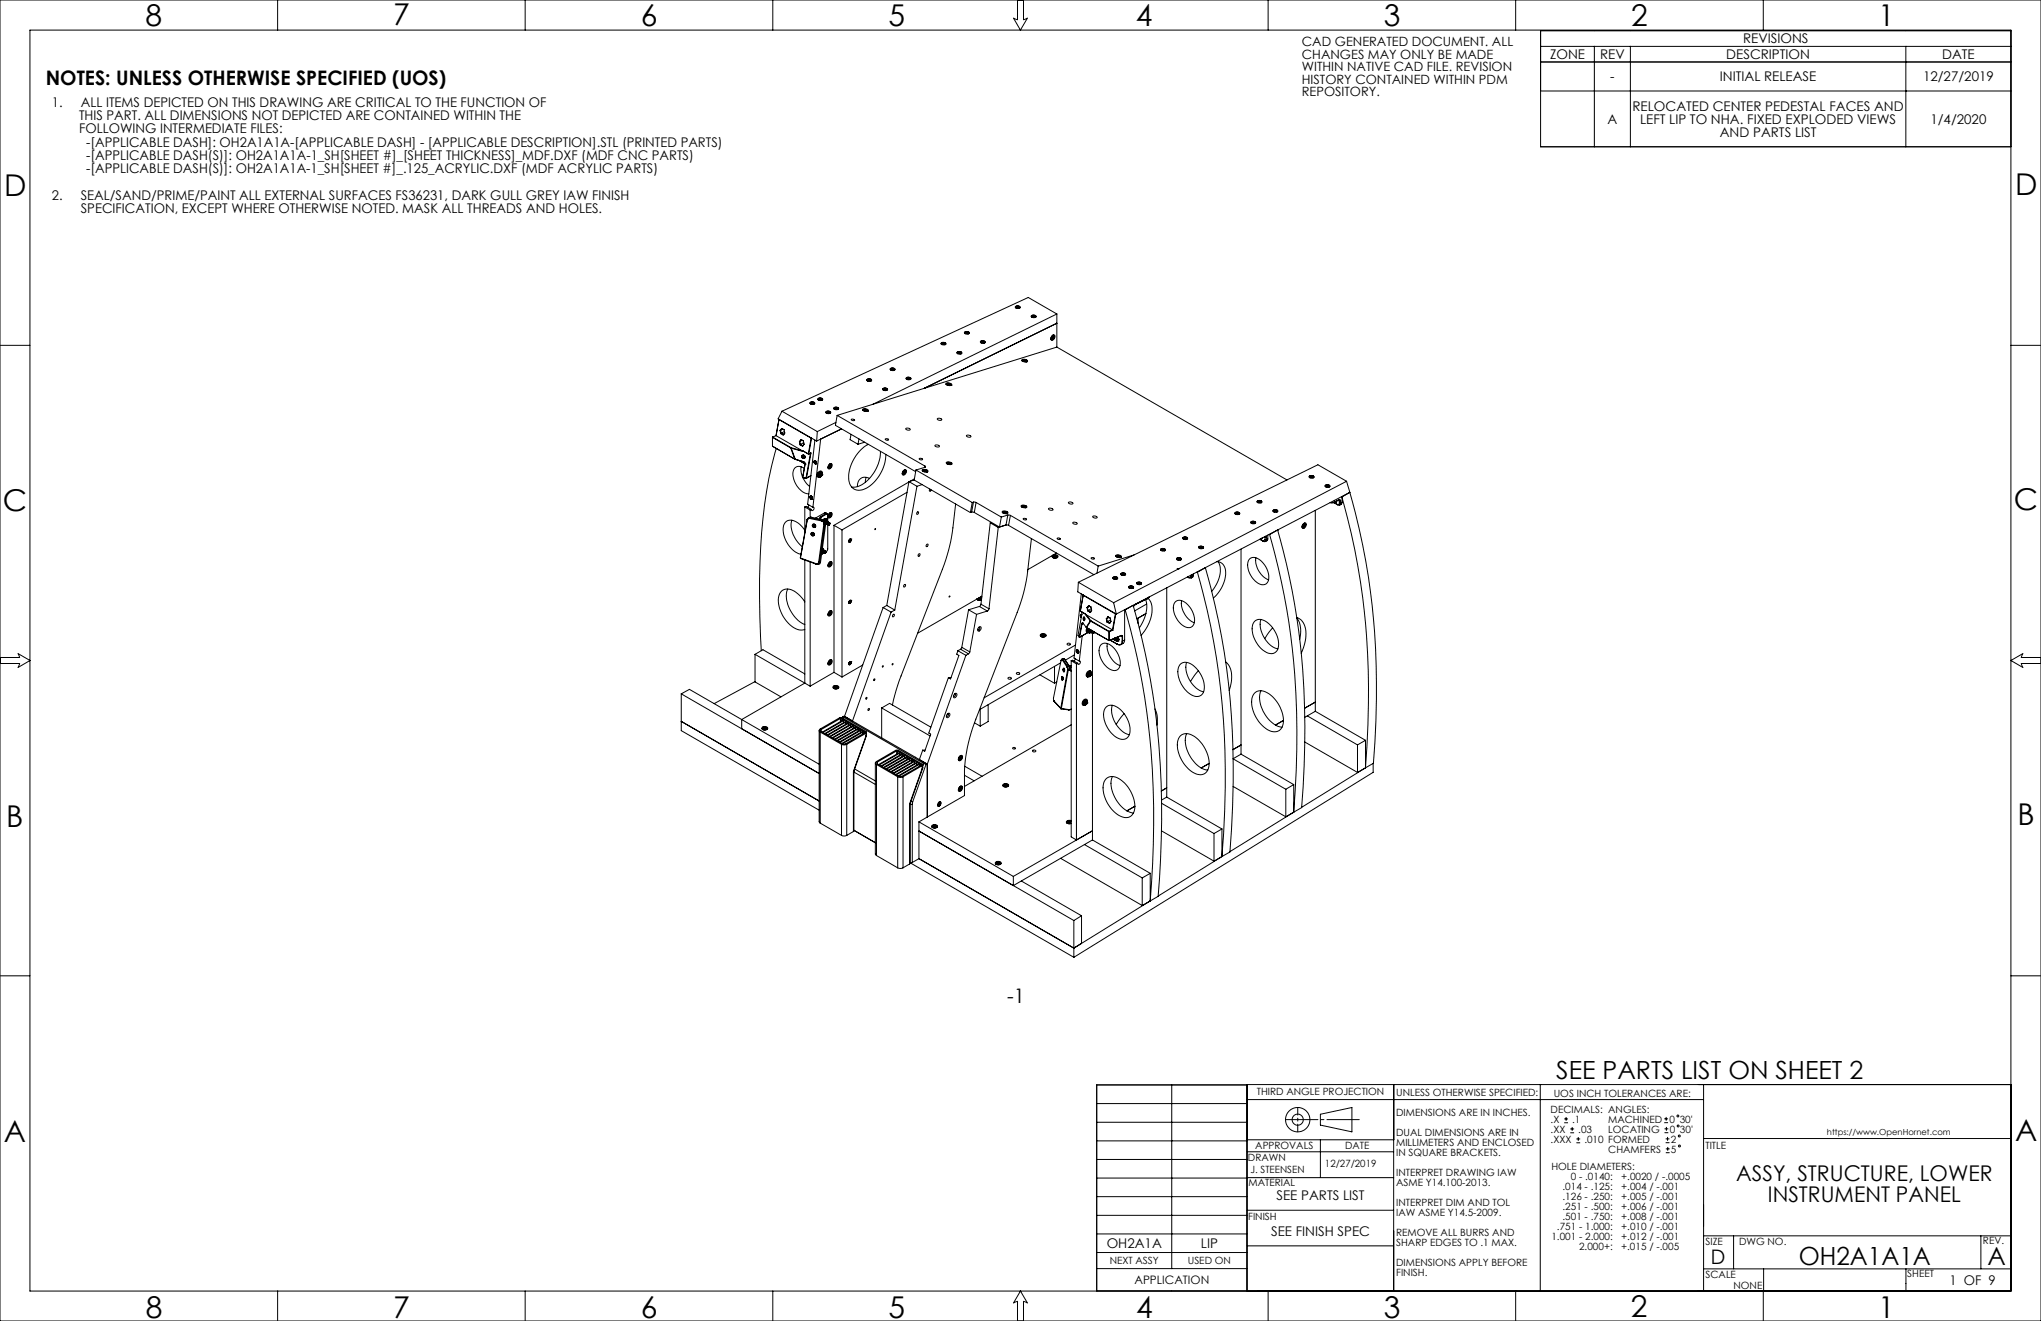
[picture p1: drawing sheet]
<svg xmlns="http://www.w3.org/2000/svg" width="864mm" height="559mm" viewBox="0 0 864 559" stroke-linecap="round" stroke-linejoin="round" font-family="sans-serif">
<defs><g id="words">
<g font-size="12.7">
<text x="61.6" y="10.9">8</text>
<text x="166.3" y="10.6">7</text>
<text x="271.1" y="10.9">6</text>
<text x="375.9" y="10.9">5</text>
<text x="480.7" y="10.9">4</text>
<text x="585.5" y="10.9">3</text>
<text x="690.2" y="10.8">2</text>
<text x="794.7" y="10.9">1</text>
<text x="1.7" y="83">D</text>
<text x="852.6" y="82.4">D</text>
<text x="852.2" y="215.7">C</text>
<text x="1.1" y="216.3">C</text>
<text x="2.7" y="349.7">B</text>
<text x="853.7" y="349.1">B</text>
<text x="1.6" y="483">A</text>
<text x="852.6" y="482.5">A</text>
<text x="61.7" y="557.6">8</text>
<text x="166.4" y="557.6">7</text>
<text x="271.2" y="557.6">6</text>
<text x="375.9" y="557.5">5</text>
<text x="480.7" y="557.6">4</text>
<text x="585.5" y="557.6">3</text>
<text x="690.1" y="557.2">2</text>
<text x="794.7" y="557.6">1</text>
</g>
<g font-size="10.6">
<text x="658.5" y="456.3">SEE PARTS LIST ON SHEET 2</text>
<text x="761.1" y="535.2">OH2A1A1A</text>
<text x="840.9" y="535.3">A</text>
</g>
<g font-size="9.2">
<text x="734.7" y="499.5">ASSY, STRUCTURE, LOWER</text>
<text x="748.1" y="508.6">INSTRUMENT PANEL</text>
</g>
<g font-size="8.5">
<text x="19.4" y="35.8">NOTES: UNLESS OTHERWISE SPECIFIED (UOS)</text>
<text x="426.2" y="424.4">-1</text>
<text x="723.9" y="534.7">D</text>
</g>
<g font-size="5.6">
<text x="737.6" y="18.4">REVISIONS</text>
<text x="655.9" y="25">ZONE</text>
<text x="677" y="25">REV</text>
<text x="730.4" y="25">DESCRIPTION</text>
<text x="821.8" y="25">DATE</text>
<text x="681.3" y="34.5">-</text>
<text x="727.7" y="34.5">INITIAL RELEASE</text>
<text x="813.7" y="34.5">12/27/2019</text>
<text x="21.9" y="45.1">1.</text>
<text x="34.2" y="45.1">ALL ITEMS DEPICTED ON THIS DRAWING ARE CRITICAL TO THE FUNCTION OF</text>
<text x="690.8" y="46.7">RELOCATED CENTER PEDESTAL FACES AND</text>
<text x="33.5" y="50.8">THIS PART. ALL DIMENSIONS NOT DEPICTED ARE CONTAINED WITHIN THE</text>
<text x="680.2" y="52.4">A</text>
<text x="694" y="52.4">LEFT LIP TO NHA. FIXED EXPLODED VIEWS</text>
<text x="816.8" y="52.4">1/4/2020</text>
<text x="33.5" y="56.4">FOLLOWING INTERMEDIATE FILES:</text>
<text x="727.7" y="58">AND PARTS LIST</text>
<text x="36.5" y="62.1">-[APPLICABLE DASH]: OH2A1A1A-[APPLICABLE DASH] - [APPLICABLE DESCRIPTION].STL (PRINTED PARTS)</text>
<text x="36.5" y="67.7">-[APPLICABLE DASH(S)]: OH2A1A1A-1_SH[SHEET #]_[SHEET THICKNESS]_MDF.DXF (MDF CNC PARTS)</text>
<text x="36.5" y="73.4">-[APPLICABLE DASH(S)]: OH2A1A1A-1_SH[SHEET #]_.125_ACRYLIC.DXF (MDF ACRYLIC PARTS)</text>
<text x="21.9" y="84.6">2.</text>
<text x="34.2" y="84.6">SEAL/SAND/PRIME/PAINT ALL EXTERNAL SURFACES FS36231, DARK GULL GREY IAW FINISH</text>
<text x="34.2" y="90.3">SPECIFICATION, EXCEPT WHERE OTHERWISE NOTED. MASK ALL THREADS AND HOLES.</text>
<text x="540.1" y="507.5">SEE PARTS LIST</text>
<text x="537.8" y="522.9">SEE FINISH SPEC</text>
<text x="468.3" y="528">OH2A1A</text>
<text x="508.1" y="528">LIP</text>
<text x="824.9" y="543.4">1 OF 9</text>
</g>
<g font-size="5.4">
<text x="550.9" y="19.7">CAD GENERATED DOCUMENT. ALL</text>
<text x="550.9" y="24.9">CHANGES MAY ONLY BE MADE</text>
<text x="550.9" y="30.2">WITHIN NATIVE CAD FILE. REVISION</text>
<text x="550.9" y="35.4">HISTORY CONTAINED WITHIN PDM</text>
<text x="550.9" y="40.7">REPOSITORY.</text>
</g>
<text font-size="4.9" x="480" y="543.2">APPLICATION</text>
<g font-size="4.2">
<text x="531.8" y="463.4">THIRD ANGLE PROJECTION</text>
<text x="590.8" y="463.6">UNLESS OTHERWISE SPECIFIED:</text>
<text x="657.4" y="463.9">UOS INCH TOLERANCES ARE:</text>
<text x="590.8" y="472.1">DIMENSIONS ARE IN INCHES.</text>
<text x="656.1" y="470.7">DECIMALS: ANGLES:</text>
<text x="656.1" y="474.9">.X</text>
<text x="656.1" y="479.2">.XX</text>
<text x="665.2" y="474.9">.1</text>
<text x="667.8" y="479.2">.03</text>
<text x="680.5" y="479.1">LOCATING</text>
<text x="680.5" y="474.9">MACHINED</text>
<text x="706.4" y="474.9">0</text>
<text x="706.5" y="479.1">0</text>
<text x="710.7" y="474.9">30'</text>
<text x="710.8" y="479.1">30'</text>
<text x="531.1" y="486">APPROVALS</text>
<text x="569.2" y="486">DATE</text>
<text x="590.8" y="480.6">DUAL DIMENSIONS ARE IN</text>
<text x="590.8" y="484.8">MILLIMETERS AND ENCLOSED</text>
<text x="656.1" y="483.4">.XXX</text>
<text x="670.4" y="483.4">.010 FORMED</text>
<text x="707" y="483.3">2</text>
<text x="721.6" y="485.9">TITLE</text>
<text x="528" y="491.2">DRAWN</text>
<text x="590.8" y="489">IN SQUARE BRACKETS.</text>
<text x="680.5" y="487.6">CHAMFERS</text>
<text x="707" y="487.6">5</text>
<text x="529.2" y="496.2">J. STEENSEN</text>
<text x="560.6" y="493.7">12/27/2019</text>
<text x="590.8" y="497.5">INTERPRET DRAWING IAW</text>
<text x="656.4" y="494.8">HOLE DIAMETERS:</text>
<text x="528.3" y="501.7">MATERIAL</text>
<text x="590.8" y="501.7">ASME Y14.100-2013.</text>
<text x="661.1" y="503.2">.014 - .125:</text>
<text x="664.6" y="499">0 - .0140:</text>
<text x="686" y="499">+.0020 / -.0005</text>
<text x="686" y="503.2">+.004 / -.001</text>
<text x="661.1" y="507.5">.126 - .250:</text>
<text x="686" y="507.5">+.005 / -.001</text>
<text x="590.8" y="510.2">INTERPRET DIM AND TOL</text>
<text x="590.8" y="514.4">IAW ASME Y14.5-2009.</text>
<text x="661.1" y="511.7">.251 - .500:</text>
<text x="661.1" y="515.9">.501 - .750:</text>
<text x="686" y="511.7">+.006 / -.001</text>
<text x="686" y="515.9">+.008 / -.001</text>
<text x="528.1" y="516.1">FINISH</text>
<text x="658.8" y="520.2">.751 - 1.000:</text>
<text x="686" y="520.2">+.010 / -.001</text>
<text x="590.8" y="522.9">REMOVE ALL BURRS AND</text>
<text x="590.8" y="527.1">SHARP EDGES TO .1 MAX.</text>
<text x="656.4" y="524.4">1.001 - 2.000:</text>
<text x="686" y="524.4">+.012 / -.001</text>
<text x="721.6" y="526.5">SIZE</text>
<text x="735.8" y="526.5">DWG NO.</text>
<text x="839" y="526.4">REV.</text>
<text x="668.2" y="528.6">2.000+:</text>
<text x="686" y="528.6">+.015 / -.005</text>
<text x="469.5" y="534.8">NEXT ASSY</text>
<text x="502.6" y="534.8">USED ON</text>
<text x="590.8" y="535.6">DIMENSIONS APPLY BEFORE</text>
<text x="590.8" y="539.8">FINISH.</text>
<text x="721.6" y="540.5">SCALE</text>
<text x="733.5" y="545.3">NONE</text>
<text x="807" y="540.3">SHEET</text>
</g>
<text font-size="3.5" x="773" y="480.3">https://www.OpenHornet.com</text>
</g></defs>
<g fill="none" stroke="#000" stroke-width=".42">
<path d="M0 0h863.6v558.8h-863.6zM12.7 12.7h838.2v533.4h-838.2zM117.5 0v12.7M222.2 0v12.7M327 0v12.7M430.5 0v8.4l-1.7-.7 3 5 2.9-5-1.6 .7v-8.4M536.6 0v12.7M641.3 0v12.7M651.9 19.6h199M674.6 19.6v42.5M689.9 19.6v42.5M746.1 0v12.7"/>
<path d="M806.4 19.6v42.5M850.9 13h-199v49.1h199M651.9 26.2h199M651.9 38.5h199M429.8 129.6a1.07 1.07 0 0 1 1.1-.3 1.07 1.07 0 0 1 .7 .9 1.21 1.21 0 0 1-2-.4zM430 130.4l-.2-.2a.94 .94 0 0 1 .9-.8 .94 .94 0 0 1 .9 .8l-.3 .2M430.2 130v.2M430.4 129.6l-.3 .1 .3 .3M430.4 129.8h-.2M430.4 129.6l.1 .2M430.4 130h-.2M430.4 129.8l.1 .2"/>
<path d="M430.4 129.6v.2M430.4 130v.2M430.5 130l.1 .1M430.5 129.8h.2M430.5 129.8v.2M430.6 130.1l-.4 .1M430.6 130.1l.3 .2M430.7 129.8h.1M430.7 129.8l-.1 .4 .2-.1M430.8 129.8v.3M430.9 130l.1 .1M430.9 130v.3"/>
<path d="M431 130.1l-.1 .2M431 130.1v.2M431.1 129.8l-.2 .2M431.1 129.8l.1 .1M431.1 129.8h-.3M431.1 129.8l-.3 .3M431.1 129.8h.1M436.5 133.5a1.07 1.07 0 0 1 1.1-.3 1.07 1.07 0 0 1 .7 .9 1.21 1.21 0 0 1-1.9-.5zM436.7 134.2l-.2-.1a.93 .93 0 0 1 .9-.8 .93 .93 0 0 1 .9 .8l-.3 .2M437 133.9v.2M437 133.7l.1 .1M437.1 133.6l-.1 .1"/>
<path d="M437.1 133.6l.1 .1M437.1 133.8l-.1 .1M437.1 133.6l.1 .3M437.1 133.6h.1M437.1 133.8v.3M437.2 133.9l.1 .1M437.2 133.7h.2M437.2 133.7v.2M437.3 134h.4M437.3 134l-.3 .1M437.4 133.7v.4M437.6 133.7h-.2"/>
<path d="M437.6 133.9l-.2 .2M437.6 133.7v.2M437.7 133.9v.1M437.7 133.9l-.1 .3M437.7 134v.2M437.8 133.6l-.1 .3M437.8 133.7l.1 .1M437.8 133.6l-.2 .1M437.8 133.7l-.2 .2M437.8 133.6v.1M447.2 136.7l-56.1 27.6M447.2 132.8l-77.8 38.2"/>
<path d="M447.2 132.8v14M447.2 132.8l-12.1-7-104.2 48.2M0 146.1h12.7M376.8 155.9a1.09 1.09 0 0 1 1.1-.3 1.09 1.09 0 0 1 .7 .9 1.07 1.07 0 0 1-1.1 .3 1.07 1.07 0 0 1-.7-.9zM377 156.6l-.2-.2a.94 .94 0 0 1 .9-.7 .94 .94 0 0 1 .9 .8l-.3 .2M377.2 156l.2 .2M377.3 156.3l-.2 .1h.3M377.3 156.3v.2M377.4 155.9l-.2 .1M377.4 155.9l.1 .1M377.4 156.2l-.1 .1M377.4 156.2v.3"/>
<path d="M377.4 155.9v.1M377.4 156h-.2M377.4 156l.1 .3M377.5 156.3l.1 .1M377.5 156l.2 .1M377.5 156v.3M377.6 156.4h-.2M377.6 156.4l.4 .2M377.9 156.1h-.2M377.9 156.1v.2l.2-.2M378 156.4v.2M378 156.4l-.1 .2"/>
<path d="M378.1 156.1h.1M378.1 156l-.4 .5v-.4M378.1 156l-.2 .1M378.1 156v.1M383.5 159.8a1.09 1.09 0 0 1 1.1-.3 1.09 1.09 0 0 1 .8 .9 1.07 1.07 0 0 1-1.2 .3 1.07 1.07 0 0 1-.7-.9zM384.1 159.8v.2M384.1 159.9h-.1M384.1 159.8l.2 .1M384.1 159.9l.1 .3M384.1 159.8v.1M384.3 159.9l.2 .1M384.3 159.9l-.1 .3"/>
<path d="M384.5 160h.1M384.5 160l-.1 .3M384.6 160v.2M384.8 160h.1M384.8 160l-.2 .2M384.8 159.9l.2 .1M384.8 159.9l-.2 .1M384.8 159.9v.1M398.3 145a1.11 1.11 0 0 1 1.9 .6 1.23 1.23 0 0 1-2-.4zM398.5 145.8l-.2-.2a.93 .93 0 0 1 1-.7 .93 .93 0 0 1 .9 .7l-.4 .2M398.8 145.5v.2M398.8 145.5v.1"/>
<path d="M398.9 145.1l-.2 .1 .2 .2M398.9 145.2h-.1M398.9 145.1l.2 .1M398.9 145.4l-.1 .1M398.9 145.2l.1 .3M398.9 145.1v.1M398.9 145.4v.2M399 145.5l.2 .1M399.1 145.2h.1M399.1 145.2l-.1 .3M399.2 145.6l-.4 .1M399.2 145.6l.3 .1"/>
<path d="M399.2 145.2h.3M399.2 145.2v.4M399.5 145.2v.5M399.6 145.6l-.1 .1M399.6 145.2v.4M399.6 145.2l.1 .1M399.6 145.2h-.1M399.6 145.2l-.4 .4M399.6 145.2h.1M404.9 149a1.17 1.17 0 0 1 2 .5 1.23 1.23 0 0 1-2-.5zM405.3 149.6l-.2-.1a.93 .93 0 0 1 .9-.8 .93 .93 0 0 1 .9 .8l-.3 .2M405.6 149.4l-.1 .1"/>
<path d="M405.6 149.4v.1M405.7 149h-.3l.3 .3M405.7 149l-.2 .1M405.7 149l.1 .1M405.7 149.3l-.1 .1M405.7 149l.1 .3M405.7 149h.1M405.7 149.3v.2M405.8 149.3l.1 .1M405.8 149.1l.2 .1M405.8 149.1v.2M405.9 149.4l-.4 .1"/>
<path d="M405.9 149.4l.3 .2M406 149.2l-.1 .3 .6-.3M406.2 149.1l-.2 .1M406.2 149.1v.3M406.2 149.3l.1 .1M406.2 149.3v.3M406.3 149.4l-.1 .2M406.3 149.4v.2M406.4 149l.1 .2M406.4 149.1l.1 .1M406.4 149v.1M406.4 149l-.2 .1"/>
<path d="M406.4 149.1l-.2 .3M408.2 140.4a1.09 1.09 0 0 1 1.1-.2 1.09 1.09 0 0 1 .8 .8 1.07 1.07 0 0 1-1.2 .4 1.07 1.07 0 0 1-.7-1zM408.4 141.2l-.2-.2a.94 .94 0 0 1 .9-.7 .94 .94 0 0 1 .9 .7l-.3 .3M408.6 140.6l.2 .2M408.7 140.9l-.2 .1h.4M408.7 140.9v.2M408.8 140.5l-.2 .1M408.8 140.6h-.1M408.8 140.5l.2 .1M408.8 140.8l-.1 .1M408.8 140.6l.1 .3M408.8 140.8v.2"/>
<path d="M408.8 140.5v.1M408.9 140.9l.1 .1M409 140.6l.2 .1M409 140.6l-.1 .3M409.1 141h-.2M409.1 141l.3 .1M409.2 140.7l-.1 .3 .2-.1M409.3 140.7h-.1M409.3 140.7v.2M409.4 140.9v.1M409.4 140.9v.2M409.4 141v.1"/>
<path d="M409.5 140.7h.1M409.5 140.7l-.2 .2M409.5 140.6l-.1 .3M409.5 140.6l-.2 .1M409.5 140.6v.1M414.9 144.3a1.11 1.11 0 0 1 1.9 .7 1.06 1.06 0 0 1-1.1 .3 1.06 1.06 0 0 1-.8-1zM415.1 145.1l-.2-.2a.94 .94 0 0 1 1-.7 .94 .94 0 0 1 .9 .7l-.3 .3M415.5 144.8l-.2 .1h.3M415.5 144.8v.2M415.5 144.4l-.2 .1 .2 .2M415.5 144.5h-.1M415.5 144.4l.2 .1"/>
<path d="M415.5 144.7v.1M415.5 144.5l.2 .2M415.5 144.4v.1M415.5 144.7l.1 .2M415.6 144.9h.2M415.7 144.7l.1 .2M415.7 144.5l.2 .1M415.7 144.5v.2M415.8 144.9l.3 .2M415.9 144.6v.3M416.1 144.5l-.2 .1M416.1 144.5v.3l.1-.3"/>
<path d="M416.2 144.9l-.1 .2M416.2 144.9l-.1 .1M416.2 144.5l.1 .1M416.3 144.5l-.4 .4M416.3 144.5h-.2M416.3 144.5h-.1M432.4 152.2l.5-.2a1.13 1.13 0 0 1 1.2-.1 1.13 1.13 0 0 1 .5 1.1 1.5 1.5 0 0 1-2.2-.8zM432.5 152.5v.2M433 152.5l.1 .1M433 152.5h.2M433 152.5v.1M433.1 152.6l.3 .3"/>
<path d="M433.2 152.5l-.1 .1M433.4 152.9h.2M433.5 152.5h-.3M433.5 152.5l-.1 .4M433.5 152.4l.2 .1M433.5 152.4v.1M433.5 152.4l-.1 .5M433.7 152.5l.3 .2M433.7 152.5v.4M433.9 152.8l-.3 .1M433.9 152.8h.2M434 152.7h.2"/>
<path d="M434 152.7l-.1 .1M434.2 152.7l-.1 .1M434.6 153h.1M434.6 153h-.1M434.6 152.9a1.22 1.22 0 0 0-2.1-.3l.4 .3M434.6 152.9l-.5 .2M434.6 152.9v.1M444.6 143.3l.3 .4M445 142.8l.1 .1M445.1 142.8v.1M445.1 142.8l.3 .3M445.1 142.2a.62 .62 0 0 1 1-.2 .62 .62 0 0 1-.1 .9 .68 .68 0 0 1-.6 .8 .68 .68 0 0 1-.7-.7z"/>
<path d="M445.1 142.9l.1 .3M445.2 143.2l.2 .1M445.3 142a.71 .71 0 0 1 1.1-.1 .71 .71 0 0 1-.2 1.1 .85 .85 0 0 1-.6 .9 .85 .85 0 0 1-1-.5zM445.3 142.6l.4 .2M445.3 142.6l.5 .2M445.4 142.5l-.1 .1M445.4 143.1v.2M445.4 142.4l-.4 .4M445.4 142.4l.3 .2M445.5 142.2l.1 .2M445.5 142.2l-.1 .2M445.5 142.3l.1 .1"/>
<path d="M445.5 141.8l.4 .1M445.6 142.4l.1 .2M445.7 142.8l-.3 .3M445.7 142.6l.1 .2M445.8 142.8h-.1M447.2 146.8l-93 28.9M447.2 146.8l97.3 56.2M850.9 146.1h12.7M329.6 177.5l-1.2 6.8M329.6 177.5l13.6 7.8M329.6 177.4v.1M329.6 177.4l-1.2 6.9"/>
<path d="M329.6 177.4h.1M329.7 177.4l-.1 .1M330.9 174l-1.7 3.2 16.3 9.4M330.9 174l14.9 8.6M342.8 170.2a1.1 1.1 0 0 1 1.2-.3 1.1 1.1 0 0 1 .7 .9 1.21 1.21 0 0 1-2-.4zM343 170.9l-.2-.2a.94 .94 0 0 1 1-.7 .94 .94 0 0 1 .9 .8l-.4 .2M343.2 170.3l.2 .2M343.3 170.6l-.2 .1h.4M343.3 170.6v.2M343.4 170.3h-.2M343.4 170.3l-.1 .1M343.4 170.3l.2 .1"/>
<path d="M343.4 170.5l-.1 .1M343.4 170.3l.2 .3M343.4 170.3h.1M343.4 170.5v.3M343.5 170.7h.2M343.6 170.6l.1 .1M343.6 170.4h.1M343.6 170.4v.2M343.7 170.4v.4l.3-.2M344 170.4h-.3M344 170.4v.2M344 170.6l.1 .1"/>
<path d="M344.1 170.7h-.4M344.1 170.4l.1 .1M344.1 170.4l-.1 .2M344.2 170.3l-.2 .3M344.2 170.3l-.2 .1M344.2 170.3l-.1 .1M346.2 168.6a1.11 1.11 0 0 1 1.9 .6 1.21 1.21 0 0 1-2-.5zM346.4 169.3l-.2-.2a.94 .94 0 0 1 .9-.7 .94 .94 0 0 1 .9 .7l-.3 .3M346.7 169l-.1 .2 .4-.1M346.7 169v.2M346.8 168.6l-.2 .1 .2 .2M346.8 168.7h-.2"/>
<path d="M346.8 168.6v.1M346.8 168.6l.2 .1M346.8 168.9l-.1 .1M346.8 168.7l.1 .2M346.8 168.9v.2M346.9 168.9l.1 .2M347 168.7l.1 .1M347 168.7l-.1 .2M347 169.1l.4 .2M347.1 168.8h.2M347.1 168.8v.3M347.3 169l-.2 .1"/>
<path d="M347.3 168.8v.2M347.4 168.9v.2M347.4 168.9l-.1 .3M347.4 169.1v.2M347.5 168.8h.1M347.5 168.8l-.2 .2M347.5 168.7l-.1 .2M347.5 168.7l-.2 .1M347.5 168.7v.1M349.6 174.1a1.11 1.11 0 0 1 1.8 .6 1.23 1.23 0 0 1-2-.5zM349.8 174.8l-.2-.1a.94 .94 0 0 1 .9-.8 .94 .94 0 0 1 .9 .8l-.3 .2M350.1 174.5l-.1 .2"/>
<path d="M350.1 174.5v.2M350.2 174.1l-.2 .1 .2 .2M350.2 174.2l-.2 .1M350.2 174.1l.1 .1M350.2 174.4l-.1 .1M350.2 174.2l.1 .3M350.2 174.1v.1M350.2 174.4v.3M350.3 174.2l.2 .1M350.3 174.5l.1 .1M350.3 174.2v.3M350.4 174.6l-.4 .1"/>
<path d="M350.4 174.6l.3 .2M350.5 174.3h.2M350.5 174.3v.3M350.7 174.6l-.2 .1M350.7 174.3v.3M350.7 174.5l.1 .1M350.7 174.5v.3M350.8 174.6l-.1 .2M350.8 174.6v.2M350.9 174.2l.1 .1-.3 .2M350.9 174.3l.1 .1M350.9 174.2l-.2 .1"/>
<path d="M350.9 174.3l-.2 .3M350.9 174.2v.1M352.9 172.4a1.11 1.11 0 0 1 1.9 .6 1.21 1.21 0 0 1-2-.4zM353.1 173.2l-.2-.2a.94 .94 0 0 1 1-.7 .94 .94 0 0 1 .9 .7l-.4 .2M353.4 172.9v.2M353.4 172.9v.1M353.5 172.5l-.2 .1 .2 .2M353.5 172.6h-.1M353.5 172.5l.2 .1M353.5 172.8l-.1 .1M353.5 172.6l.2 .3M353.5 172.5v.1"/>
<path d="M353.5 172.8v.2M353.7 172.9l.1 .1M353.7 178.7l-7.9 3.9M353.7 172.6h.1M353.7 172.6v.3M353.8 173l-.4 .1M353.8 173l.3 .1M353.8 172.6h.2M353.8 172.6v.4M354 172.6v.3M354 172.9l-.2 .1M354.1 172.9l.1 .1"/>
<path d="M354.1 172.9l-.1 .2M354.2 173l-.1 .1M354.2 172.6l.1 .1M354.2 175.7l37.2 21.5M354.2 175.7l-.7 4.2 34 19.6M354.2 172.6l-.2 .3M354.3 172.6l-.2 .3M354.3 172.6h-.3M354.3 172.6h-.1M360.2 177.4l.3-.1a.67 .67 0 0 1 .7-.1 .67 .67 0 0 1 .3 .7h-.9zM365.1 173.1l.4-.2a1.13 1.13 0 0 1 1.2-.1 1.13 1.13 0 0 1 .6 1.1l-.6 .2a1.24 1.24 0 0 1-1.6-1zM365.2 173.4l-.1 .2"/>
<path d="M365.5 173.8l-.3-.2a1.09 1.09 0 0 1 1.1-.5 1.09 1.09 0 0 1 .8 .8l-.4 .2M365.6 173.5l.2 .1M365.6 173.4v.1M365.6 173.4l.2 .1M365.8 173.6l.2 .2M365.8 173.5v.1M366 173.8h.2M366.1 173.4l-.3 .1M366.1 173.4l-.1 .4M366.1 173.3l.3 .1M366.1 173.3v.1M366.1 173.3l-.1 .5"/>
<path d="M366.3 173.8h-.1M366.4 173.4l.2 .2M366.4 173.4l-.1 .4M366.6 173.7l-.3 .1M366.6 173.7h.2M366.6 173.6l.2 .1M366.6 173.6v.1M366.8 173.7h.1M366.8 173.7h-.1M366.9 160.4a1.11 1.11 0 0 1 1.9 .6 1.23 1.23 0 0 1-2.1-.4zM367.1 161.2l-.1-.1a.6 .6 0 0 1 0-.8 .6 .6 0 0 1 .9 0l.8 .4-.3 .6M367.2 173.9h.1"/>
<path d="M367.2 173.8v.1M367.4 160.9l-.2 .1h.5M367.4 160.9v.1M367.5 160.5l-.2 .1 .2 .2M367.5 160.6h-.2M367.5 160.5l.1 .1M367.5 160.8l-.1 .1M367.5 160.6l.1 .3M367.5 160.5v.1M367.5 160.8v.2M367.6 160.9l.1 .1M367.6 160.6l.2 .1"/>
<path d="M367.6 160.6v.3M367.7 161l.4 .1M367.8 160.7v.3l.2-.1M368 160.7h-.2M368 160.7v.2M368.1 160.9v.1M368.1 160.9l-.1 .2M368.1 161v.1M368.2 160.6l.2 .1M368.2 160.7h.1M368.2 160.6l-.2 .1M368.2 160.7l-.2 .2"/>
<path d="M368.2 160.6v.1M368.4 160.7l-.3 .2M373.6 164.3a1.11 1.11 0 0 1 1.9 .6 1.23 1.23 0 0 1-2-.4zM373.8 165.1v-.1a.6 .6 0 0 1 0-.8 .6 .6 0 0 1 .8 0l.9 .4-.4 .6M374 164.5l.2 .2M374.1 164.8l-.2 .1h.4M374.1 164.8v.2M374.2 164.4l-.2 .1M374.2 164.5h-.1M374.2 164.4l.2 .1M374.2 164.7l-.1 .1M374.2 164.5l.1 .2"/>
<path d="M374.2 164.4v.1M374.2 164.7v.2M374.3 164.9h.2M374.3 164.7l.2 .2M374.4 164.5l.1 .1M374.4 164.5l-.1 .2M374.5 164.9l.3 .1M374.5 164.6v.3M374.7 164.8l-.2 .1M374.8 164.5l-.3 .1M374.8 164.5l-.1 .3M374.8 164.7l.1 .2"/>
<path d="M374.8 164.7v.3M374.9 164.9l-.1 .1M374.9 164.5l.2 .1-.3 .1M374.9 164.5l.1 .1M374.9 164.5h-.1M374.9 164.5l-.2 .3M374.9 164.5h.1M383.7 160.5l-.2-.2a.93 .93 0 0 1 .9-.7 .93 .93 0 0 1 .9 .7l-.3 .3M384 160.2v.2M384.1 160v.1M384.1 160.1l-.1 .1M384.1 160.1v.2"/>
<path d="M384.2 160.2l.2 .1M384.4 160.3l-.4 .1M384.4 160.3l.3 .2M384.6 160.2l-.2 .1M384.7 160.2v.1M384.7 160.2v.2M384.7 160.3v.2M385 160l-.3 .2M396.7 177l.4-.1a.76 .76 0 0 1 .9 0 .76 .76 0 0 1 .3 .9h-.2a.92 .92 0 0 1-1.4-.8zM400.3 162.1l.5-.1a1.14 1.14 0 0 1 1.2-.1 1.14 1.14 0 0 1 .5 1.1l-.5 .1a1.25 1.25 0 0 1-1.7-1zM400.4 162.5v.2M400.9 162.5l.1 .1"/>
<path d="M400.9 162.5h.1M400.9 162.5v.1M401 162.6l.5 .3M401 162.5v.1M401.3 162.9h.2M401.4 162.5h-.4M401.4 162.5l-.1 .4M401.4 162.3l.2 .2M401.4 162.3v.2M401.4 162.3l-.1 .6M401.5 162.8v.1M401.6 162.5l.2 .2"/>
<path d="M401.6 162.5l-.1 .3M401.8 162.8h-.3M401.8 162.7h.3M401.8 162.7v.1M402.1 162.7l-.3 .1M402.1 162.7l-.1 .1M402.4 162.9h.1M402.4 162.8a1.19 1.19 0 0 0-2-.2l.4 .3M402.4 162.8l-.4 .3M402.4 162.8v.1M402.4 162.9v.1M326.8 188.7l9.7 5.6"/>
<path d="M326.8 188.7l.1 .1M326.9 184.9l7.7 4.6M326.9 184.9l7.8 4.5M326.9 184.9l-.1 3.8M328.4 184.3l11.2 6.4M328.4 184.3l-1.5 .6M328.5 189.7a202.6 202.6 0 0 0-7.1 55.3l.1 16.1 .6 14.2M330.1 182l.3 1.4M330.1 182l.2 .1M330.3 182.1l.2 1.2M330.4 183.4l1 .6M330.5 183.3h.1"/>
<path d="M330.5 183.3l-.1 .1M330.5 183.3l.9 .5M330.8 181.2l1 .6M330.8 181.2l-.7 .8M330.8 181.2l.1 .1M330.9 181.3l.9 .5M330.9 181.3l-.6 .8M331.2 181.5l-.9 .6M331.4 183.8h.1M331.4 183.8v.2M331.8 181.8l.3 1.4-.7 .8M331.9 182.5l-1.4 .8"/>
<path d="M332 183.1l-.6 .7M334.6 189.5l1.9 4.8M334.6 189.5l.2 .1M334.7 189.4l4.9 1.3M334.7 189.4l.1 .2M334.7 189.4l-.1 .1M334.8 189.6l1.7 4.7M334.8 189.6l5 1.4M336.5 194.3l3.4 1M336.5 194.3h.1M338.1 194.8l2.5 1.5M338.2 186.8l.3 1.4"/>
<path d="M338.2 186.8h.2M338.4 186.8l.3 1.2M338.5 188.2l1 .5M338.7 188h.1M338.7 188l-.2 .2M338.7 188l.9 .6M338.9 185.9l1 .6 .3 1.4-.7 .8M338.9 185.9l-.7 .9M338.9 185.9l.2 .1M339 197.4a8 8 0 0 0 .7 4.6M339.1 186l.8 .5M339.1 186l-.7 .8"/>
<path d="M339.4 186.2l-1 .6M339.6 188.6h.1M339.6 190.7l.2 .3M339.6 188.6l-.1 .1M339.6 192.8l-.1 .5M339.8 192.9l.1 .5h.4M339.8 192.9l.2 .5h.4M339.8 192.8a.37 .37 0 0 0 .1 .6 .37 .37 0 0 0 .5-.3l-.4-.3M339.8 190.8l2.2 1.2M339.8 190.8v.2M339.8 190.8l2.3 1.3M339.9 192.8v.4l.5 .2"/>
<path d="M339.9 192.8l.5 .5M339.9 195.3l.5 .2 .3 .8M339.9 195.3h.1M339.9 192.8l.5 .4M340 195.3l.6 1M340 192.8a.46 .46 0 0 0-.3 .7 .46 .46 0 0 0 .8 0 .46 .46 0 0 0-.4-.7h-.4l-.2 .5M340 192.8l-.5 .5M340.1 187.2l-1.4 .8M340.2 187.8l-.6 .8M340.3 198.1a2.86 2.86 0 0 0-3.4-.5 2.86 2.86 0 0 0-1.4 3.2 9.2 9.2 0 0 0 6.2 8.1h.5M340.6 196.3l-.9 5.7M340.6 196.3h.1"/>
<path d="M340.7 196.3h.1M342 192l.2 .1M342 192l.1 .1M342.2 192.1h-.1M342.9 191.8l-.8 .3M342.9 191.7v.1M342.9 191.7l-1.9 10.6M343.1 191.6l-1.9 10.7M343.1 191.6l-.9 .5M343.1 191.6l-.2 .1M343.2 185.3h.2M343.2 185.3l-1.2 6.7"/>
<path d="M343.3 185.2l-.1 .1M343.4 185.3h.1M343.4 185.3l-1.2 6.8M344.5 194.9a.65 .65 0 0 1 .9 .5 .65 .65 0 0 1-.5 .8l-.4-.6zM344.6 195.6l.3 .4M344.6 195.6l.1 .1M344.6 194.9a.64 .64 0 0 1 .9 .5 .64 .64 0 0 1-.7 .7l-.4-.6zM344.6 195.1v.5M344.6 195.5v.1M344.6 195.1v.1M344.6 195.2v.3M344.7 194.8h.1"/>
<path d="M344.7 195.7l.1 .2M344.7 195.1h-.1M344.8 186.2l-3.1 27.1 2.3 1.3M344.8 195.9l.1 .1M344.9 195.1h-.2M345 195l.3 .5M345 195l-.4 .1M345 195l-.3 .1M345 195.1l-.4 .1M345.1 196h-.2M345.1 196l.2-.1-.4 .1M345.2 195.2l.1 .3"/>
<path d="M345.2 195.2h.1M345.2 195.4l.1 .1M345.2 195.2l-.6 .3M345.2 195.4l-.6 .2M345.2 195.2v.2M345.2 196.2h.1M345.3 195.5v.1M345.3 195.5l-.6 .2M345.3 196h-.4M345.3 196h-.2M345.3 195.5v.5M345.3 195.6v.4"/>
<path d="M345.3 195.7l-.5 .2M345.5 195.9l-.2 .3M345.8 182.6l-.3 4M347.2 185.7l-3.2 28.9M347.6 199.8l-.7 .2-.5 .7M347.6 199.8l-.7 .2-.4 .8M347.6 199.8l.1 .1M347.7 199.5a1.41 1.41 0 0 0-1.7 .6 1.41 1.41 0 0 0 .3 1.8M347.7 199.9l.3 .4-.2 .8M347.7 199.9a1.17 1.17 0 0 0-1 1.8M350.3 197.8l.3 .3M350.7 197.3l.1 .1"/>
<path d="M350.8 197.3h.1M350.8 197.3l.3 .3M350.8 196.6a.62 .62 0 0 1 1-.2 .62 .62 0 0 1-.1 1 .66 .66 0 0 1-.6 .8 .66 .66 0 0 1-.7-.8zM350.8 197.4l.2 .2M350.9 197.2l-.1 .2M350.9 197.2l-.1 .1M351 197.6l.1 .1M351 196.4a.72 .72 0 0 1 1.1-.1 .72 .72 0 0 1-.1 1.1 .87 .87 0 0 1-.7 .9 .87 .87 0 0 1-1-.5zM351 197l.4 .2M351 197l.5 .2M351.1 196.9l-.1 .1M351.1 197.6v.1"/>
<path d="M351.1 196.8l-.2 .4M351.1 196.8l.3 .2M351.2 196.7l.1 .1M351.2 196.2l.4 .1M351.3 196.8h-.2M351.3 196.8l.1 .2M351.4 197.2l-.3 .4M351.4 197l.1 .2M351.5 197.2h-.1M356.1 181.4l-10.6 5.2M360.1 183.8l-.4 2.2 3.3 1.9M363.5 185.7l-.5 2.2"/>
<path d="M365.8 187.1l-2.8 .8M367.3 188a16.6 16.6 0 0 0-8 15.7 4.4 4.4 0 0 0 6.9 3 17.1 17.1 0 0 0 8.6-14.5M372.5 190.9a16.4 16.4 0 0 1-9.9 15l-2.2 .1M374.6 185.6h.2a.65 .65 0 0 1 .8-.1 .65 .65 0 0 1 .3 .7h-.2a.67 .67 0 0 1-.7 .1 .67 .67 0 0 1-.4-.7zM382.1 199.9l.2 .1M382.2 199.8l.1 .2M382.2 199.2a.77 .77 0 0 1 1.1-.4 .77 .77 0 0 1 .1 1.2 .85 .85 0 0 1-.7 .9 .85 .85 0 0 1-1-.5zM382.2 199.8v.1M382.2 199.8l.4 .3M382.2 199.2a.63 .63 0 0 1 1-.2 .63 .63 0 0 1 0 1 .66 .66 0 0 1-.7 .8 .66 .66 0 0 1-.7-.8zM382.3 200l.1 .2M382.5 199.6l.3 .2"/>
<path d="M382.5 199.6l.4 .2M382.5 199.5v.1M382.6 199.5l-.4 .3M382.6 199.5l.3 .1M382.6 199.4h.1M382.7 198.8h.3M382.7 199.4v-.2l-.1 .3M382.7 199.4l.2 .2M382.8 199.8l-.2 .3M382.9 199.6v.2M382.9 199.8h-.1M383 198.8l.1 .1"/>
<path d="M383.3 181.3l.2-.2a1.11 1.11 0 0 1 1.6 .7l-.4 .2a1.14 1.14 0 0 1-1.4-.7zM387.6 198.8l23.8 13.8M387.6 198.8l-.8 4.3M388.9 194l.3-.1a.64 .64 0 0 1 .7-.1 .64 .64 0 0 1 .3 .7l-1.1-.1zM390.3 198.7l.2-.1a1.56 1.56 0 0 1 2.1 .9l-.3 .2a1.34 1.34 0 0 1-2-1zM390.4 199.1l-.1 .2M390.7 199.5l-.3-.3a1.07 1.07 0 0 1 1.1-.4 1.07 1.07 0 0 1 .9 .8l-.4 .1M390.8 199.1l.6 .4M390.8 199.1h.2M390.8 199.1v.1M391 199.1v.1M391.3 199.5h.1"/>
<path d="M391.3 199l-.3 .1M391.3 199v.5M391.4 197.2l.2 .1-.2 .4-3.8 1.1M391.4 199l.2 .1M391.4 199h-.1M391.4 199l-.1 .5M391.4 197.2l-.1 .5M391.5 199.4l-.1 .1M391.6 199.1l.2 .2M391.6 199.1l-.1 .3M391.8 199.4h-.3M391.8 199.3h.2"/>
<path d="M391.8 199.3v.1M392 199.3l-.2 .1M392 199.3v.1M392.4 199.4v.2M395.6 188.4l.3-.2a1.11 1.11 0 0 1 1.5 .7l-.3 .2a1.14 1.14 0 0 1-1.5-.7zM400.4 195.7a1.7 1.7 0 0 1 2.4 .6l-.6 .2a1.46 1.46 0 0 1-1.8-.8zM400.6 195.9l-.1 .2M400.9 196.3l-.3-.2a1.1 1.1 0 0 1 1.1-.5 1.1 1.1 0 0 1 .9 .8l-.4 .1M401 195.9v.1M401 196l.4 .3M401 195.9h.2M401.2 195.9v.2"/>
<path d="M401.4 196.3l.2 .1M401.5 196.3l.1 .1M401.5 195.9h-.3M401.5 195.9v.4M401.6 195.8l.2 .1M401.6 195.8l-.1 .1M401.6 195.8l-.1 .5M401.8 195.9l.2 .2M401.8 195.9l-.1 .4M402 196.2l-.4 .2M402 196.2l.2 .1M402 196.1h.2"/>
<path d="M402 196.1v.1M402.2 196.1v.2M402.6 196.3v.1M402.6 196.4v.1M408.9 184.3l.6-.3a.76 .76 0 0 1 .9 .1 .76 .76 0 0 1 .2 .8l-.2 .1a1.17 1.17 0 0 1-1.5-.7zM339.7 202l1.3 .3M339.7 202l1.4 .4M339.7 202l1.3 2.2 1.6 1.6M340.5 214.5l2.3 1.3M340.5 214.5v10.8M340.5 214.5l.6-.3 2.3 1.3M341 202.3l.1 .1"/>
<path d="M341.2 202.3l1.9-1.1-2 1.2M341.2 202.3h-.2M341.2 202.3l-.1 .1M341.5 219.8h.1M341.5 219.8l-2.9 16.2M341.5 219.8l.1 .2M341.6 219.9v.1M341.6 220l-2.9 16M342.2 213.6l-.5 1M342.7 219.3l-.6 .1-.5 .5M342.7 219.3l.1 .1M342.8 219l-1 .3-.3 .5"/>
<path d="M342.8 218.9h.1M342.8 219h.1M342.8 218.9l-.6 .2M342.8 219.4l4.9 1M342.8 219l-.1 .3M342.8 209.9a.65 .65 0 0 1 .9 .4 .65 .65 0 0 1-.5 .9l-.4-.6zM342.8 215.8v3.1M342.8 209.9a.65 .65 0 0 1 .9 .5 .65 .65 0 0 1-.5 .8l-.4-.6zM342.9 210.1v.6M342.9 219l-.1 .4M342.9 219l4.9 1.1M342.9 210.1v.2"/>
<path d="M342.9 210.7l.4 .4M342.9 210.3v.2M342.9 210.7l.1 .1M342.9 210.5v.2M343 209.8h.1M343 210.1h-.1M343 210.8l.2 .2M343.1 210l-.1 .1M343.2 210l.4 .3M343.2 210l-.3 .1M343.2 210h.1M343.2 210h-.1"/>
<path d="M343.2 210l-.2 .1M343.2 211l.1 .1M343.3 210l-.4 .1M343.3 210l.2 .2M343.4 215.5l-.6 .3M343.4 210.1l-.5 .2M343.4 218.8l4.9 1.1M343.4 218.8l-.6 .1M343.4 218.8l-.5 .2M343.5 210.3l.1 .3M343.5 210.2v.1M343.5 210.3l-.6 .2"/>
<path d="M343.5 210.3v.2M343.5 210.2l.1 .1M343.5 211l-.2 .1M343.5 210.5l-.6 .2M343.5 210.5l.1 .1M343.5 211.2h.1M343.6 210.3v.6M343.6 210.6h.1M343.6 210.6l-.6 .2M343.6 210.9l-.3 .2M343.6 210.9l-.2 .1M343.6 210.8l-.4 .2"/>
<path d="M343.8 210.8l-.2 .4M344 214.6a.65 .65 0 0 1 .3 .9 .65 .65 0 0 1-.9 .2v-.2M346.4 200.7l.2 .9M346.5 200.8l.1 .8M346.6 201.6l.1 .1M346.8 219.5h.1M347 200.4a.59 .59 0 0 1 .9-.2 .59 .59 0 0 1-.1 .9l-.1 .2a.6 .6 0 0 1-.9 .3 .6 .6 0 0 1 0-1zM347.1 200.9h.2M347.1 200.9l.2 .2M347.1 200.9l.5 .3M347.2 200.9l.4 .2M347.2 218.5l-.4 1"/>
<path d="M347.2 201.4h.2M347.2 218.5h.1M347.2 218.5l.2 .3M347.3 201.1h.1M347.3 201.1v.1M347.3 201.1l-.2-.2 .2 .3M347.3 201.4h.1M347.3 218.5l.2 .3M347.3 200.9h.1M347.3 201.2h.1M347.3 201.2l-.1 .2M347.3 201.2h.2"/>
<path d="M347.4 200.9l.3 .2M347.4 218.8l-.4 .8M347.4 218.8l-.1 .8M347.5 200.8h.1M347.5 200.8l-.2 .1M347.5 200.8l.3 .2M347.5 218.8h-.1M347.5 201.2l-.1 .2M347.5 200.7l.2 .1M347.5 201.2h.1M347.5 200.7l.2-.3v.3M347.5 200.7h.1"/>
<path d="M347.5 200.7v.1M347.5 200.6l.2 .1M347.6 201.2h-.1M347.6 201.1v.1M347.7 201.3l-1 .4M347.7 201.1h-.1M347.7 201.1h.1M347.7 200.7v.1M347.7 200.7h.1M347.7 200.8h.1M347.7 200.8l.1 .2M347.8 201l-.1 .1"/>
<path d="M348 200.3a.72 .72 0 0 0-.5-.9 .72 .72 0 0 0-.9 .5 1.12 1.12 0 0 0-.6 1 1.12 1.12 0 0 0 .7 1l.5-.2M348.3 219.9l-.4 .2M348.3 219.9h.1M348.4 219.9l.9 .7 .1 .7M348.8 219.4l.7 .1M348.8 219.4l-.4 .5M348.8 219.4l.2 .2M348.8 217l1.2 .2M348.8 217l-3.7 2.1M348.8 217l.6 .3M349 219.6l-.2 .4 .7-.4M349 219.6h.5"/>
<path d="M349.4 217.3a.54 .54 0 0 1 .6-.1 .54 .54 0 0 1 .2 .6v3l-.5 .1-.1 .6M349.4 217.3l-2.1 1.2M349.4 217.3l.1 .3M349.5 219.6l.3 .6M349.5 219.6h.3M349.5 219.5l.3 .1M349.5 217.6h.5l.2 .4M349.5 219.5h.1M349.5 217.6l-2 1.2M349.8 219.6v.6M350.3 218.5l.3 .4M350.7 218l.1 .1"/>
<path d="M350.8 218v.1M350.8 218l.3 .3M350.8 217.3a.62 .62 0 0 1 1-.2 .62 .62 0 0 1-.1 1 .66 .66 0 0 1-.6 .8 .66 .66 0 0 1-.7-.7zM350.8 218.1l.2 .2M350.9 217.9l-.1 .2M350.9 217.9l-.1 .1M351 218.3l.1 .2M351 217.1a.72 .72 0 0 1 1.1-.1 .72 .72 0 0 1-.1 1.2 .87 .87 0 0 1-.7 .8 .87 .87 0 0 1-1-.4zM351 217.8l.4 .2M351 217.8l.5 .1M351.1 217.7l-.1 .1M351.1 217.6l-.2 .3"/>
<path d="M351.1 218.3v.2M351.1 217.6l.3 .2M351.2 217.5l.1 .1M351.2 217h.4M351.3 217.6h-.2M351.3 217.6l.1 .2M351.4 218l-.3 .3M351.4 217.8l.1 .1M351.5 217.9l-.1 .1M366.5 201.9l-.4 2.1M367.9 202.4a3.4 3.4 0 0 0-3.7 0 3.4 3.4 0 0 0-1.4 3.4M381.7 200.4l.3 .3"/>
<path d="M382 200.7h.1M382.4 200.2l.1 .1M382.6 200.1l-.1 .2M383.8 208.2l-27.5 16M384.6 203.9l-31.7 18.3M384.6 203.7l3.4 2M384.6 203.7l-9.4 52.4M386.8 203.1l23.8 13.7M386.8 203.1l-2.2 .6M386.9 202.6l-1.7 1M388 205.7l-9.4 52.4M388.1 216.7l.3-.2a.51 .51 0 0 1 .2 .7 .51 .51 0 0 1-.8 .1z"/>
<path d="M390.2 205l-2.2 .7M393.5 206.9l-.2 .9 .7-.6M404.4 213.2l-1.2 10.1a72.4 72.4 0 0 1-4.5 17.5l-18.2 47.2-2.9 10.2M411.1 216.6l1.2 .2M411.1 216.6l-.5 .2M411.4 212.6l-.8 4.2M411.9 212.4l1.1 .1M411.9 212.4l-.5 .2M411.9 212.4l-.8 4.2M412.3 216.8l10.6 6.2M413 212.5l10.7 6.2M413 212.5l-.7 4.3"/>
<path d="M423.7 218.7l-.8 4.3M424.1 216.3l.5-.2a1.13 1.13 0 0 1 1.2 0 1.13 1.13 0 0 1 .5 1.1l-.5 .1a1.25 1.25 0 0 1-1.7-1zM424.2 216.6v.3M424.7 216.7l.2 .1M424.7 216.7h.2M424.7 216.7v.1M424.9 216.8l.4 .3M424.9 216.7v.1M425.1 217.1h.2M425.2 216.6l-.3 .1M425.2 216.6l-.1 .5M425.2 216.6l.2 .1"/>
<path d="M425.2 216.6h.1M425.3 217v.1M425.4 216.7l.3 .2M425.4 216.7v.3M425.6 217h-.3M425.6 217h.2M425.7 216.9h.2M425.7 216.9l-.1 .1M425.8 217h.1M425.9 216.9l-.1 .1M426.3 217.1v.1M426.3 217.2h-.1"/>
<path d="M426.3 217.1a1.21 1.21 0 0 0-2-.3l.3 .3M426.3 217.1l-.5 .2M426.3 217v.1M426.4 217.9l1.1 .1M426.4 217.9l-2.7 .8M426.4 217.9l-.7 4.2M427.5 218l37.2 21.5M427.5 218l-.7 4.2M432 214a1.65 1.65 0 0 1 2.5 .6l-.4 .2a1.72 1.72 0 0 1-2.1-.8zM432.2 214.2v.2M432.6 214.3h.3M432.7 214.2l-.1 .1"/>
<path d="M432.7 214.2h.2M432.7 214.2v.1M432.9 214.3l.2 .3M432.9 214.2v.1M432.9 219.4l.3-.1a.67 .67 0 0 1 .7-.1 .67 .67 0 0 1 .4 .7l-1.2-.1zM433.1 214.6h.2M433.2 214.2h-.3M433.2 214.2l-.1 .4M433.2 214.1l.2 .1M433.2 214.1v.1M433.2 214.1l-.1 .5M433.4 214.2l.3 .2"/>
<path d="M433.4 214.2v.3M433.6 214.5l-.3 .1M433.6 214.5h.2M433.7 214.4h.2M433.7 214.4l-.1 .1M433.9 214.4l-.1 .1M434.3 214.6v.1M434.3 214.7h-.1M434.3 214.6l-.3-.5a1.11 1.11 0 0 0-1.7 .2l.3 .3M434.3 214.6l-.5 .2M434.3 214.5v.1M443.8 215.1l.4-.2a.97 .97 0 0 1 1.3 .8l-.4 .2a.95 .95 0 0 1-1.3-.8z"/>
<path d="M452.1 212.5l.5-.2a.76 .76 0 0 1 .9 0 .76 .76 0 0 1 .3 .9h-.2a1.12 1.12 0 0 1-1.5-.7zM462.5 218.4l.4-.1a.76 .76 0 0 1 .9 0 .76 .76 0 0 1 .2 .8h-.2a.96 .96 0 0 1-1.3-.7zM522.6 216.8a1.1 1.1 0 0 1 1.2-.3 1.1 1.1 0 0 1 .7 .9 1.25 1.25 0 0 1-2-.4zM522.9 217.5l-.2-.1a.92 .92 0 0 1 .7-.9 .92 .92 0 0 1 1 .5l-.2 .6M523.1 216.9l.1 .3M523.1 217h-.1M523.1 216.9l.2 .1M523.1 217l.2 .2M523.1 216.9v.1M523.2 217.2l-.2 .2 .2 .1M523.2 217.2v.3M523.3 217.2l.2 .2"/>
<path d="M523.3 217h.2M523.3 217v.2M523.5 217v.3M523.6 217.3l-.4 .2M523.6 217.3l.2 .1M523.7 217h-.2M523.7 217.2l-.2 .1M523.7 217v.2M523.8 216.9l.2 .1-.2 .2M523.8 217h.1M523.8 217.2l.1 .1M523.8 216.9l-.1 .1"/>
<path d="M523.8 217l-.1 .2M523.8 217.2v.2M523.8 216.9v.1M523.9 217.3l.2 .1h-.3M523.9 217.3v.1M532 211.9a1.07 1.07 0 0 1 1.1-.3 1.07 1.07 0 0 1 .8 .9 1.21 1.21 0 0 1-2-.4zM532.2 212.7l-.1-.2a.91 .91 0 0 1 .8-.8 .91 .91 0 0 1 1 .7l-.4 .3M532.5 212l.1 .3M532.5 212.1l-.1 .1M532.5 212l.2 .1M532.5 212.1l.2 .3M532.5 212v.1"/>
<path d="M532.6 212.4v.2M532.6 212.3v.1M532.6 212.3v.3M532.7 212.1l.2 .1M532.7 212.1v.3M532.9 212.2l-.1 .3-.1-.1M533 212.1l-.1 .1M533 212.3l-.1 .2M533 212.1v.2M533.2 212.5l-.6 .1M533.2 212l.2 .1M533.2 212.1h.1"/>
<path d="M533.2 212l-.2 .1M533.2 212.3l.1 .1M533.2 212.1l-.2 .2M533.2 212.3v.2M533.2 212v.1M533.3 212.4l.2 .1h-.3M533.3 212.4v.1M533.4 212.1l-.2 .2M538.8 215.8a1.07 1.07 0 0 1 1.1-.3 1.07 1.07 0 0 1 .7 .9 1.21 1.21 0 0 1-2-.4zM539 216.5l-.2-.1a.92 .92 0 0 1 .7-.9 .92 .92 0 0 1 1.1 .5l-.3 .6M539 216l.4 .2M539.2 215.9l-.2 .1"/>
<path d="M539.2 216h-.1M539.2 215.9l.2 .1M539.2 216l.2 .3M539.2 215.9v.1M539.3 216.3l.1 .2M539.3 216.3v.2M539.4 216.2l-.1 .1M539.4 216.2v.3M539.4 216.3l.2 .1M539.4 216h.2M539.4 216v.3M539.6 216l.2 .3"/>
<path d="M539.8 216h-.2M539.8 216v.3M539.9 216.4l-.5 .1M539.9 215.9l.2 .1M539.9 216h.2M539.9 216.2l.1 .1M539.9 215.9l-.1 .1M539.9 216l-.1 .3M539.9 216.2v.2M539.9 215.9v.1M540 216.3l.2 .1h-.3M540 216.3v.1"/>
<path d="M540.1 216l-.2 .2M554.1 201.4a1.11 1.11 0 0 1 1.8 .6 1.23 1.23 0 0 1-2-.5zM554.2 202.1l-.1-.1a.93 .93 0 0 1 .9-.9 .93 .93 0 0 1 .9 .8l-.3 .3M554.4 201.6l.3 .2M554.5 201.5l-.1 .1M554.5 201.5l.2 .1M554.5 201.5l.2 .3M554.5 201.5h.1M554.6 201.9l.1 .2M554.6 201.9v.1M554.7 201.8l-.1 .1M554.7 201.8v.2"/>
<path d="M554.7 201.8l.2 .2M554.7 201.6h.2M554.7 201.6v.2M554.9 201.6v.3M555.1 201.5l-.2 .1M555.1 201.8l-.1 .1M555.1 201.5v.3M555.2 202l-.5 .1M555.2 202h.2M555.2 201.4l.1 .2M555.2 201.5l.2 .1M555.2 201.8l.1 .1"/>
<path d="M555.2 201.4l-.1 .1M555.2 201.5l-.1 .3M555.2 201.8v.2M555.2 201.4v.1M555.3 201.6l-.1 .2M555.3 201.9l.1 .1M555.3 201.9v.1M556.5 215.9v85M560.8 205.2a1.13 1.13 0 0 1 1.9 .7 1.23 1.23 0 0 1-2-.5zM561 206l-.2-.1a.92 .92 0 0 1 .8-1 .92 .92 0 0 1 1 .6l-.3 .6M561.3 205.4l.1 .3M561.3 205.4l-.1 .1"/>
<path d="M561.3 205.4l.2 .1M561.3 205.4h.1M561.4 205.7l-.2 .1 .2 .2M561.4 205.7v.3M561.4 205.7l.3 .1M561.5 205.5h.2M561.5 205.5l-.1 .2M561.7 205.5v.3M561.7 205.8h.2M561.7 205.8l-.3 .2M561.8 205.5h-.1M561.8 205.7l-.1 .1"/>
<path d="M561.8 205.5v.2M561.9 205.8l.2 .1M562 205.4h.2l-.2 .2M562 205.4l.1 .1M562 205.6l.1 .1M562 205.4l-.2 .1M562 205.4l-.2 .3M562 205.6l-.1 .2M562 205.4h.1M562.1 205.7v.2M564.3 212.6l1.6 .9M564.5 212.6l1.4 .8"/>
<path d="M564.5 212.6h-1.7M564.6 212.4l-1.6 .1M564.6 212.4l-.1 .2M564.6 211.7v.7M565 212.3l.4 .1M565.3 212.3h-.1M565.3 212.2l-.4 .2M565.4 212.2l.1-.1zM565.4 212.1l-.1 .2M565.5 212l-.2 .5-.5-.1M565.9 213.4v.1M565.9 213.5l1 .1"/>
<path d="M566.3 211.7l.4 .2M566.4 211.6l.3 .3M566.4 211.6l-1.9 1M566.5 211.4h.6l.2 .5M566.5 211.4l-.1 .2M566.5 211.4l-1.9 1M566.7 211.9h.6M566.7 212.9h.6M566.7 212.9l-.2 .5h-.6M566.7 211.9v1M567.3 212.9l-.4 .7M567.3 211.9v1"/>
<path d="M567.9 212.5l-.2 .7-.8 .4M567.9 210.5a306.1 306.1 0 0 1 10.5 105.3l-.6 9M567.9 210v2.5M567.9 212.5l-.6 .4M569.8 203.6l1.3 4.7M569.8 203.6l-98.6 51.4M569.8 203.6l-12.2-7-101.3 49.7M571.1 208.3l-98.8 51.5M571.1 208.3a305.5 305.5 0 0 1 10.7 105.6l-.7 9-3.3 1.9M571.1 208.3l-3.2 1.9M335 220.1a11.4 11.4 0 0 0 4.5 11.1M338.6 236h.1"/>
<path d="M338.6 236l.2 .3M338.7 236l6.6 2.4M338.7 236l.1 .3M338.8 236.3l6.5 2.4M340.5 224.3a6.8 6.8 0 0 0-7.4-4 5.8 5.8 0 0 0-1.1 7.1 10.6 10.6 0 0 0 6.9 7.1M340.5 236.9v52.1l-26.7 15.4v3.9M342.8 237.7v52.6M343.5 225.6l-.1 .3M343.5 225.6a.47 .47 0 0 1 .7-.2 .47 .47 0 0 1 .1 .7 .47 .47 0 0 1-.7 0l.1-.5M343.7 225.6v.4l.5 .2M343.7 225.6l.3 .6 .3-.1M343.7 225.6l.2 .5h.4"/>
<path d="M343.8 225.6l.5 .5M343.8 225.6l.5 .4M344 225.6l-.6 .3M344 225.6h-.3M344 225.6a.33 .33 0 0 1 .3 .4 .33 .33 0 0 1-.5 .2l-.1-.6M344.1 222l-.1 .2M344.3 222a.4 .4 0 0 0 0 .5 .4 .4 0 0 0 .5 .1M344.3 222v.5h.6M344.3 222a.44 .44 0 0 0 .1 .7 .44 .44 0 0 0 .6-.3 .44 .44 0 0 0-.5-.5l-.5 .3M344.3 222h.3M344.3 222l.1 .5h.4M344.3 222l.5 .5"/>
<path d="M344.3 226l-.4-.4 .4 .4M344.4 222l.4 .5zM344.6 222l-.6 .2M344.6 222a.34 .34 0 0 1 .2 .6 .34 .34 0 0 1-.6-.2l.2-.5 .5 .5M345.3 238.4h.1M345.3 238.4v.3M345.3 238.7h.1M345.4 238.4v.3M346.4 237.8v.1M346.4 237.9l-.4 .5h-.6M346.4 237.8h.3M346.4 237.9h.3"/>
<path d="M346.7 237.8v.1M346.7 237.9l-.3 .6-1 .2M346.7 237.9h.5M347.2 237.9l-.6 .8h-.9M347.7 220.4h.1M347.7 220.4l.6 .4 .3 .7M347.8 233.4l.1 .1M347.8 233.4v.1M347.8 220.1h.1M347.8 220.1l-.1 .3M347.8 233.4h.1M347.8 233.4l.3 .2"/>
<path d="M347.9 220.1l.7 .4 .4 1M347.9 220.1l-.2 .3M347.9 232.5h.3M347.9 233.5v.1M347.9 233.4l.2 .2M347.9 232.3l.1 .1M347.9 233.4h.1M348 233.4l.2 .2M348 231.7l.1 .1M348.1 231.8v.7M348.1 231.8v.6M348.1 232.4v.1"/>
<path d="M348.1 233.5l.1 .2M348.1 233.5v.1M348.1 232.4h.1M348.1 233.5l.3 .3M348.2 233.7h.1M348.2 232.5l-.3 .2 .4-.1M348.2 233.6a.51 .51 0 0 1 .1-.6 .51 .51 0 0 1 .6-.1l-.5 .8M348.2 233.6l.2 .2M348.2 232.5h.1M348.2 233.6h.1M348.3 233.6l.2 .2M348.3 233.8h.1"/>
<path d="M348.4 233.7l.1 .2M348.4 232.6l-.6 .8M348.4 232.6h.1M348.4 233.7h.1M348.4 233.7l.3 .2M348.5 232.7l-.5 .1-.2 .6M348.5 233.9l.2 .1M348.5 233.8l.2 .1M348.5 232.7l-.6 .7M348.5 232.7h.1M348.5 233.8h.1M348.5 233.8l.3 .2"/>
<path d="M348.5 233.8a.48 .48 0 0 1 .1-.6 .48 .48 0 0 1 .6-.1l-.4 .2-.1 .6M348.6 221.5h.1M348.6 232.8l-.5 .1-.1 .5M348.6 221.5l-2.2 16.3M348.6 221.5h.4M348.6 233.9l-1 .6M348.7 233.9l.1 .1M348.7 232.8l-.6 .7M348.7 232.8h.1M348.7 233.9h.1M348.7 233.9l.2 .2M348.7 232.8l-.4 .2-.2 .5"/>
<path d="M348.8 234h.1M348.8 233.7l.1 .4 .3-.1M348.9 232.9l-.5 .2-.1 .5M349 221.5h.1M349 233.8l.5-.4-.5 .6M349 233.8v.2M349 221.5l-2.3 16.3M349 233.3v.7M349 233.3l.5 .1M349 233.3l-.2 .4M349 233l-.5 .2-.1 .5M349.1 233l-.6 .8"/>
<path d="M349.1 220.2h.1a.41 .41 0 0 1 .1 .7 .41 .41 0 0 1-.7-.3l.3-.5 .5 .2M349.1 233h.1M349.1 220.3h.3M349.2 220.2h-.1M349.2 233.1l-.5 .8M349.3 233.3l-.3 .7M349.4 220.2l-.3 .1M349.4 233.2l-.6 .5M349.4 220.2h-.3M349.4 233.2h.1M349.4 221.4h.1M349.4 221.3h.1"/>
<path d="M349.4 221.4l.2 .1M349.4 221.3l-.4 .2M349.4 221.3l-2.2 16.6M349.5 233.4l-.3-.1-.2 .5M349.5 233.4v.1M349.5 221.4h.1M349.5 221.4l.2 .2M349.5 233.4h.1M349.6 220.3l-.4 .1h.4M349.6 221.5h.1M349.7 221.5l.1 .2M349.7 221.5a.52 .52 0 0 1 .1-.6 .52 .52 0 0 1 .6-.1l-.5 .3-.1 .5"/>
<path d="M349.7 220.5l-.4 .1 .4-.1M349.8 221.6h.1M349.8 221.6l.2 .2M349.8 220.5l-.4 .2M349.8 220.2v.3zM349.9 220.6l-.5 .1M349.9 221.7h.1M350 221.7l.1 .1M350 220.6l-.6 .4 .3-.4 .3 .1M350.1 221.7v.1M350.1 221.8l.1 10.5-.7 1.1M350.1 221.8a.52 .52 0 0 1 .1-.7 .52 .52 0 0 1 .6 0l-.5 .2-.1 .5"/>
<path d="M350.1 220.7l-.5 .2-.1 .5M350.2 220.8a.47 .47 0 0 0-.6 0 .47 .47 0 0 0-.1 .6M350.2 221.8h.1M350.2 221.8l.2 .2M350.3 239.3l.3 .3M350.3 221.9h.1M350.4 221.9l.2 .2M350.4 220.9a.48 .48 0 0 0-.5 .1 .48 .48 0 0 0-.1 .6M350.5 221.8l.4 .3M350.5 220.9l-.5 .2-.1 .6M350.6 221a.48 .48 0 0 0-.6 .1 .48 .48 0 0 0 0 .6M350.7 221.4v.6"/>
<path d="M350.7 221.8l.5-.4-.5 .6M350.7 221.4l-.2 .4M350.7 221.8v.2M350.7 221l-.5 .2-.1 .5M350.7 238.8l.1 .1M350.7 238.1a.77 .77 0 0 1 1.2-.5 .77 .77 0 0 1 .1 1.3 .87 .87 0 0 1-.7 .9 .87 .87 0 0 1-1-.5zM350.8 238.8h.1M350.8 238.8l.3 .2M350.8 238.1a.63 .63 0 0 1 1-.3 .63 .63 0 0 1-.1 1.1 .66 .66 0 0 1-.6 .8 .66 .66 0 0 1-.7-.8zM350.8 238.9l.2 .2M350.9 238.6l-.1 .3M350.9 221.2a.47 .47 0 0 0-.6 0 .47 .47 0 0 0-.1 .6"/>
<path d="M350.9 238.6l-.1 .2M350.9 222v.1M350.9 221.3l-.2 .7M351 239.1l.1 .1M351 221.2a.48 .48 0 0 0-.5 .1 .48 .48 0 0 0-.1 .6M351 221.2h.1M351 238.5l.4 .2M351 238.5l.5 .2M351.1 238.4l-.1 .1M351.1 221.3l-.3-.1-.3 .6M351.1 238.3l-.2 .3M351.1 239v.2"/>
<path d="M351.1 238.3l.3 .2M351.2 221.3l-.5 .1M351.2 238.2l.1 .1M351.2 221.5l-.3-.1-.2 .4M351.2 237.7l.4 .1M351.3 238.3h-.2M351.3 238.3l.1 .2M351.4 238.7l-.3 .3M351.4 238.5l.1 .2M351.5 238.7h-.1M352.9 222.2v62.2M352.9 222.2l3.4 2"/>
<path d="M356.3 224.2v62.2M359.2 229l.3 .2M359.2 229l.1 .1M359.2 228.9l.4 .2M359.3 229.3h.1M359.3 229.1h.1M359.3 228.7l.5 .3M359.3 228.6l-.1 .4M359.3 228.6l.6 .3M359.4 228.3l.3-.3a.64 .64 0 0 1 .3 .9 .64 .64 0 0 1-.9 .3zM359.4 229.1l.1 .1M359.4 228.4l.5 .3"/>
<path d="M359.4 228.2l.2-.1a.66 .66 0 0 1 .6 .8 .66 .66 0 0 1-.9 .4l-.2-.4zM359.4 228.4l-.1 .2M359.6 229.1l-.1 .1M359.6 228.3l.4 .2M359.7 228.2l.2 .1M359.7 228.2l.3 .2M359.8 228.2l.2 .2M359.8 228.2l-.6 .8M359.8 228.2l-.4 .2M359.8 229l-.2 .1M359.8 228l-.2 .1M359.8 228.2l.1 .1"/>
<path d="M359.9 228.9l-.4 .3M359.9 228.9l-.1 .1M359.9 228.7v.2M359.9 228.3l.1 .1M360 228.5l-.1 .2M360 228h.1M360 228.4l-.1 .5M360 228.4v.1M388.7 234.4l.2-.1a.45 .45 0 0 1 .3 .7 .45 .45 0 0 1-.8 0zM392.1 230.3l.3-.1a.51 .51 0 0 1 .2 .7 .51 .51 0 0 1-.8 .1zM419 221.2l3.4 1.9M419 221.2l-3.9 34.4"/>
<path d="M419.6 221l-.6 .2M422.4 223.1l-3.9 34.4M425.7 222.1l1.1 .1M425.7 222.1l-2.8 .9M425.7 222.1l-3.3 1M426.8 222.2l36.1 20.9M436.4 227.8l-1.6 13.8a68.2 68.2 0 0 1-4.4 17.5l-17.5 45.1a65.1 65.1 0 0 0-4.8 23.5v8.8l-15.7 9.1M445.3 235a1.32 1.32 0 0 1 1.4-.4 1.32 1.32 0 0 1 .9 1.1 1.4 1.4 0 0 1-2.4-.5zM445.4 235.5l.1 .4M445.5 235.2a1.07 1.07 0 0 1 1.1-.4 1.07 1.07 0 0 1 .8 .9 1.02 1.02 0 0 1-1.1 .4 1.02 1.02 0 0 1-.8-.9zM446 235.2l.1 .4M446 235.2l.2 .1"/>
<path d="M446 235.2l.2 .5M446.1 235.6l.2 .1M446.1 235.6v.2M446.2 235.7h-.1M446.2 235.7h.1M446.2 235.3v.4M446.5 235.7h.2M446.5 235.2l-.3 .1M446.5 235.7h.1M446.5 235.2v.5M446.7 235.2l.1 .1M446.7 235.7h.2"/>
<path d="M446.7 235.2h-.2M446.7 235.7h-.4M446.7 235.2l-.2 .5M446.8 235.3v.2M446.8 235.3l-.1 .4M446.8 235.5l.1 .2M446.8 235.5v.2M447 234l-12.1 6.9M447.3 227.7l.3-.1a.67 .67 0 0 1 .7-.1 .67 .67 0 0 1 .3 .7l-1.1-.1zM447.5 235.5l-.2 .4M454 221l.4-.1a.76 .76 0 0 1 .9 0 .76 .76 0 0 1 .3 .8l-.2 .1a.92 .92 0 0 1-1.4-.8zM461.7 236l.3-.1a.65 .65 0 0 1 .7-.1 .65 .65 0 0 1 .3 .7 .91 .91 0 0 1-1.3-.5z"/>
<path d="M464.7 239.5l-.6 3M472.2 234.9l.4-.2a1.47 1.47 0 0 1 1.9 .9l-.4 .2a1.35 1.35 0 0 1-1.9-.9zM472.2 235.2v.2M472.6 235.7l-.3-.3a1.08 1.08 0 0 1 1-.6 1.08 1.08 0 0 1 1 .6l-.5 .5M472.7 235.3v.1M472.7 235.3h.2M472.7 235.4l.6 .3M472.9 235.3v.1M473.1 235.2l-.2 .1M473.1 235.2l-.1 .3M473.3 235.1l-.2 .1M473.3 235.1v.1"/>
<path d="M473.3 235.1v.6M473.3 235.2l.3 .2M473.3 235.2v.5M473.6 235.4h.3M473.6 235.4v.1M473.9 235.4l-.6 .3M473.9 235.4l-.1 .1M474.3 235.6v.2M479.8 234.7l-15.1 4.8M491.2 232.2a1.13 1.13 0 0 1 1.9 .6 1.21 1.21 0 0 1-2-.4zM491.4 232.9l-.2-.1a.92 .92 0 0 1 .8-.9 .92 .92 0 0 1 1 .5l-.3 .6M491.7 232.3l.1 .3"/>
<path d="M491.7 232.4h-.1M491.7 232.3l.2 .1M491.7 232.4l.1 .3M491.7 232.3v.1M491.8 232.6l-.2 .2 .2 .1M491.8 232.6v.3M491.8 232.7l.3 .1M491.9 232.4h.2M491.9 232.4l-.1 .3M492.1 232.4v.4M492.1 232.8l-.3 .1M492.1 232.8h.2"/>
<path d="M492.2 232.4h-.1M492.2 232.7l-.1 .1M492.2 232.4v.3M492.3 232.8l.2 .1M492.4 232.3l.2 .1-.3 .4M492.4 232.4h.1M492.4 232.3l-.2 .1M492.4 232.4l-.2 .3M492.4 232.3v.1M492.4 232.6l.1 .1M492.5 232.7v.2M497.9 236.1a1.11 1.11 0 0 1 1.9 .6 1.21 1.21 0 0 1-2-.4z"/>
<path d="M498.2 236.9l-.2-.2a.93 .93 0 0 1 .9-.8 .93 .93 0 0 1 .9 .7l-.3 .3M498.4 236.2l.1 .3M498.4 236.3h-.1M498.4 236.2l.2 .1M498.4 236.3l.2 .2M498.4 236.2v.1M498.5 236.5l-.2 .2 .2 .1M498.5 236.5v.3M498.6 236.5l.2 .2M498.6 236.3h.2M498.6 236.3v.2M498.7 236.7l-.2 .1"/>
<path d="M498.8 236.3v.4M498.9 236.6l-.2 .1M498.9 236.6l.2 .1M499 236.3h-.2M499 236.5l-.2 .1M499 236.3v.2M499.1 236.2l.2 .1M499.1 236.3h.2M499.1 236.2l-.1 .1M499.1 236.3l-.1 .2M499.1 236.2v.1M499.1 236.5l.1 .1"/>
<path d="M499.1 236.5v.2M499.2 236.4l-.1 .1M499.2 236.6l.2 .1h-.3M499.2 236.6v.1M499.3 236.3l-.1 .1M500.5 227.5a1.17 1.17 0 0 1 2 .4 1.23 1.23 0 0 1-2-.4zM500.8 228.1l-.2-.1a.93 .93 0 0 1 .9-.9 .93 .93 0 0 1 1 .8l-.4 .2M501.1 227.4l.3 .5M501.1 227.5l-.2 .1M501.1 227.4l.2 .1M501.1 227.5l.1 .3M501.1 227.4v.1"/>
<path d="M501.1 227.8l.4 .1M501.2 227.7l-.1 .1M501.3 227.5l.1 .1M501.3 227.5l-.1 .3M501.4 227.6v.3M501.5 227.9h.2M501.6 227.5l-.2 .1M501.6 227.8l-.1 .1M501.6 227.5v.3M501.8 227.4l.2 .1M501.8 227.5h.1M501.8 227.4l-.2 .1"/>
<path d="M501.8 227.7l.1 .1M501.8 227.5l-.2 .3M501.8 227.7l-.1 .2M501.8 227.4v.1M501.9 227.8l.2 .1h-.4M501.9 227.8l-.1 .2M502 227.5l-.2 .2M507.3 231.2a1.13 1.13 0 0 1 1.9 .6 1.23 1.23 0 0 1-2-.4zM507.5 232l-.1-.2a.92 .92 0 0 1 .7-.9 .92 .92 0 0 1 1 .6l-.3 .6M507.6 231.4l.3 .2M507.8 231.3l-.2 .1M507.8 231.4l-.1 .1"/>
<path d="M507.8 231.3l.2 .1M507.8 231.4l.2 .3M507.8 231.3v.1M507.9 231.7v.2M507.9 231.6v.1M507.9 231.6v.3M508 231.7l.2 .1M508 231.4l.2 .1M508 231.4v.3M508.2 231.5v.3M508.4 231.4l-.2 .1M508.4 231.7l-.2 .1"/>
<path d="M508.4 231.4v.3M508.5 231.8l-.6 .1M508.5 231.8l.1 .1M508.5 231.3l.1 .2M508.5 231.4l.1 .1M508.5 231.6l.1 .1M508.5 231.3l-.1 .1M508.5 231.4l-.1 .3M508.5 231.6v.2M508.5 231.3v.1M508.6 231.5l-.1 .1M508.6 231.7v.2"/>
<path d="M514.8 237.6a4.2 4.2 0 0 1 3.8 5.4 15.5 15.5 0 0 1-5.2 10M515.4 237.6a10.7 10.7 0 0 1-1.8 11.4l-.9 1.2M525.1 232.3v86.7M528.7 236.5a3.9 3.9 0 0 1 5.6 1.5 7.8 7.8 0 0 1 2 8.5 3.3 3.3 0 0 1-5.1-.6 8.5 8.5 0 0 1-2.8-9zM529.2 220.8a1.17 1.17 0 0 1 2 .5 1.23 1.23 0 0 1-2-.5zM529.6 221.4l-.2-.1a.92 .92 0 0 1 .7-.9 .92 .92 0 0 1 1.1 .5l-.3 .6M529.8 220.8l.2 .3M529.8 220.9h-.1M529.8 220.8l.2 .1M529.8 220.9l.2 .2M529.8 220.8v.1M530 221.1l-.2 .2 .2 .1"/>
<path d="M530 221.1v.3M530 220.9h.2M530 220.9v.2M530.2 220.9v.4l-.2-.2M530.3 221.2l-.3 .2M530.3 221.2l.2 .1M530.4 220.9h-.2M530.4 221.1l-.1 .1M530.4 220.9v.2M530.5 220.8l.3 .1M530.5 220.8l.2 .1M530.5 221.1l.1 .1"/>
<path d="M530.5 220.8l-.1 .1M530.5 220.8l-.1 .3M530.5 221.1v.2M530.5 220.8h.1M530.6 221.2l.3 .1h-.4M530.6 221.2v.1M530.8 220.9l-.3 .2M531.4 235.9a9.2 9.2 0 0 0 5.4 9.4M533 228.1l1.5 .9M533.2 228.1l1.2 .7M533.7 227.8h.3M533.9 227.7l-.1 .1"/>
<path d="M534.1 227.6l-.6 .3M534.4 228.8l.3 .3h.8M535 227.2l.3 .1M535.2 227l.1 .3M535.3 227.3h.5M535.3 228.3h.5M535.3 228.3l-.3 .5h-.6M535.3 227.3v1M535.6 226.8l.2 .5M535.8 228.3l-.4 .8M535.8 227.3v1M536.4 228l-.2 .6-.7 .5"/>
<path d="M536.4 226.4v1.6M536.4 228l-.6 .3M537 226.1h.2M537.2 226.1a309.4 309.4 0 0 1 10.8 108.7l-.6 8.8M540.6 224.2a304.7 304.7 0 0 1 11.2 99.8l-1 17.6-6.7 3.9M540.6 224.2l-3.4 1.9M540.8 224.1l-.2 .1M550.9 222.9l.3 .3M551.3 222.7l.1 .1M551.4 222.6l.1 .1M551.4 222.5v.3M551.5 221.7a.57 .57 0 0 1 .8-.3 .57 .57 0 0 1 .1 .9 .75 .75 0 0 1-.5 .9 .75 .75 0 0 1-.9-.4z"/>
<path d="M551.5 221.6a.71 .71 0 0 1 1-.3 .71 .71 0 0 1 .1 1.1 .97 .97 0 0 1-.6 1 .97 .97 0 0 1-1.1-.3zM551.5 222.7l-.1 .1M551.6 221.9l.1 .1M551.6 222.2h.1M551.6 222.2l.4 .3M551.6 221.9l-.2 .6M551.6 222.2l.2 .4M551.6 221.9v.3M551.6 222.2l.4 .4M551.8 222.6l-.3 .1M551.8 222l.2 .1M551.8 221.3l.5 .1"/>
<path d="M552 222.5v.1M552 222h-.3M552 222.6h-.2M552 221.9h.2M552 222.1v.4M552.2 221.9l-.2 .1M552.2 221.9l-.2 .2M333.3 249.2a13 13 0 0 0 5 13.7l2.2 1.3M340.5 254.6a9.8 9.8 0 0 0-8-5.4 4.6 4.6 0 0 0-3.1 5.9 13.8 13.8 0 0 0 8.7 11.4l2.4-.3M350.3 260l.2 .3M350.7 259.5l.1 .1M350.8 259.5v.1"/>
<path d="M350.8 259.5l.3 .3M350.8 258.8a.63 .63 0 0 1 1-.2 .63 .63 0 0 1-.1 1 .66 .66 0 0 1-.6 .8 .66 .66 0 0 1-.7-.8zM350.8 259.6l.2 .2M350.9 259.4l-.1 .2M350.9 259.4l-.1 .1M351 259.8l.1 .2M351 258.6a.72 .72 0 0 1 1.1-.1 .72 .72 0 0 1-.1 1.1 .87 .87 0 0 1-.7 .9 .87 .87 0 0 1-1-.4zM351 259.3l.4 .2M351 259.3l.5 .1M351.1 259.1l-.1 .2M351.1 259.8v.2M351.1 259.1l-.2 .3"/>
<path d="M351.1 259.1l.3 .2M351.2 258.9l.1 .1M351.2 258.9l-.1 .2M351.2 259h.1M351.2 258.4l.4 .1M351.3 259l.1 .3M351.4 259.5l-.3 .3M351.4 259.3l.1 .1M351.5 259.4l-.1 .1M359.2 255l.3 .1M359.2 254.8v.2M359.2 255h.1"/>
<path d="M359.2 254.8l.4 .2M359.3 255.2h.1M359.3 254.6l-.1 .2M359.3 255l.1 .1M359.3 255l.2 .1M359.3 254.6l.5 .3M359.3 254.2l.4-.2a.64 .64 0 0 1 .3 .8 .64 .64 0 0 1-.8 .3zM359.3 254.4l-.1 .6M359.3 254.4v.2M359.3 254.5l.6 .3M359.4 254.4l.5 .2M359.4 254.1l.4-.2a.64 .64 0 0 1 .2 .9 .64 .64 0 0 1-.9 .2z"/>
<path d="M359.6 254.2l.4 .2M359.6 255l-.1 .1M359.7 254.1l.2 .1M359.7 254.1l.3 .2M359.8 254.1l.2 .2M359.8 254.1l-.5 .3M359.8 254.1l.1 .1M359.8 253.9l-.2 .1M359.8 254.9l-.2 .1M359.9 254.8l-.4 .3M359.9 254.8l-.1 .1M359.9 254.2l.1 .1"/>
<path d="M359.9 254.6v.2M360 254.4l-.1 .2M360 254h.1M360 254.3l-.1 .5M360 254.3v.1M373.7 257l3.3 1.9M373.7 257l-16.4 46M375.2 256.1l3.4 2M375.2 256.1l-1.5 .9M377 258.9l-16.3 46.1-3.4-2M377.9 260l.1-.1a.45 .45 0 0 1 .4 .7 .45 .45 0 0 1-.8 0zM378.6 258.1l-1.6 .8"/>
<path d="M382.6 247.4l.3-.2a.51 .51 0 0 1 .2 .7 .51 .51 0 0 1-.8 .1zM401.7 252.2h.2l-.2 .4zM409.8 258l3.4 1.9M409.8 258l-2.8 15.8M413.2 259.9l-2.8 15.9M413.3 253.5a1.76 1.76 0 0 0 2 .3M413.4 253.4h.1M413.4 253.4l.2 .3M413.4 253.4a1.29 1.29 0 0 0 1.9 .3M414 253l.1 .5M414 253l.2 .1M414 253l.2 .5"/>
<path d="M414.1 253.5h.2M414.1 253.5v.1M414.2 253.5h-.1M414.2 253.5l.1 .1M414.2 253.1l.1 .5M414.3 253.6h.1M414.4 256.5l3.4 2M414.4 256.5l-4.6 1.5M414.6 252.7l.8 .3M414.6 253.5h.1M414.6 253.1h-.4M414.6 253.1v.4"/>
<path d="M414.7 253l.1 .2M414.7 253.5l.2 .1M414.7 253l-.1 .1M414.7 253.5h-.4M414.7 253l-.1 .5M414.8 253.2l.1 .2M414.8 253.2v.3M414.9 253.4v.2M414.9 253.4l-.1 .1M414.9 252.5l.5 .2M415.1 255.6l-.7 .9M415.1 255.6l3.4 1.9"/>
<path d="M415.5 252.2l-27.3 15.7M417.8 258.5l-4.6 1.4M418.5 257.5l-.7 1M456.3 246.3l14.9 8.7M456.3 246.3l-.3 4.1 16.3 9.4M457.1 258.5l2.2 1.3M457.4 259.9h.1M457.5 251.2l-3.1 27.2 2.3 1.2M457.9 259l-1.8 9.8 .6 .8M458.3 251.8l13.6 7.9M458.3 251.8l-1.2 6.7M458.3 251.7l-1.2 6.8"/>
<path d="M458.3 251.7h.1M458.4 251.7l-.1 .1M459.3 260h.2M459.3 260l2 2.6M459.3 259.8v.2M459.5 260l11.2 6.5M459.5 260l2 2.6M459.9 257l.3 1.4M459.9 257h.2M460.1 257l.3 1.3M460.2 258.4l1 .6M460.4 258.3h.1"/>
<path d="M460.4 258.3l-.2 .1M460.4 258.3l.9 .5M460.6 256.2l1 .6 .3 1.4-.7 .8M460.6 256.2l-.7 .8M460.6 256.2l.1 .1M460.7 256.3l.9 .5M460.7 256.3l-.6 .7M461.1 256.5l-1 .5M461.3 258.8h.1M461.3 258.8l-.1 .2M461.8 257.5l-1.4 .8M461.9 258.1l-.6 .7"/>
<path d="M471 244.2a1.09 1.09 0 0 1 1.1-.3 1.09 1.09 0 0 1 .8 .9 1.21 1.21 0 0 1-2-.5zM471.2 244.9l-.1-.1a.86 .86 0 0 1 .6-.9 .86 .86 0 0 1 1 .4l.2 .4-.4 .3M471.2 255l1.1 4.8M471.3 244.4l.3 .2M471.5 244.3l-.2 .1M471.5 244.3l.2 .1M471.5 244.3v.1M471.5 244.4h-.1M471.5 244.4l.1 .2M471.6 244.7v.2M471.6 244.6v.1M471.6 244.6v.3"/>
<path d="M471.6 244.6l.2 .2M471.7 244.4h.1M471.7 244.4l-.1 .2M471.8 244.4v.4M471.9 259.7l-1.2 6.8M471.9 259.7h.2M472 259.6l-.1 .1M472 244.4h-.2M472 244.6l-.1 .2M472 244.4v.2M472.1 259.7l-1.2 6.9M472.1 259.6v.1"/>
<path d="M472.2 244.3l.1 .1M472.2 259.6l-.1 .1M472.2 244.3l.2 .1-.2 .1M472.2 244.3l-.2 .1M472.2 244.5l.1 .2M472.2 244.3l-.2 .3M472.2 244.5v.3M472.3 244.7v.2h-.7M472.3 244.7v.1M474.2 242.7a1.14 1.14 0 0 1 2 .4 1.21 1.21 0 0 1-2-.4zM474.6 243.2h-.2a.87 .87 0 0 1 .6-.9 .87 .87 0 0 1 1 .3l.2 .3-.3 .4M474.8 242.6l.2 .3"/>
<path d="M474.8 242.6l.2 .1M474.8 242.6v.1M474.8 242.7l-.1 .1M474.8 242.7l.2 .3M475 242.9l-.2 .2 .2 .1M475 242.9v.3M475 242.7l.2 .1M475 243l.2 .1M475 242.7v.3M475.1 243.1l-.1 .1M475.2 242.8v.3M475.3 243.1h-.2"/>
<path d="M475.3 243.1h.2M475.4 242.7l-.2 .1M475.4 242.7v.3M475.4 243l-.2 .1M475.5 242.6l.3 .1-.3 .2M475.5 242.7h.2M475.5 242.6l-.1 .1M475.5 242.9l.2 .1M475.5 242.7l-.1 .3M475.5 242.9v.2M475.5 242.6v.1M475.7 243l.2 .1h-.4"/>
<path d="M475.7 243l-.1 .2M475.9 258v12.7M475.9 257.9l.2 .1M476.1 258a319.9 319.9 0 0 1 11.6 107.2l-1 15.9M476.1 258l3.4-2a317.1 317.1 0 0 1 11.6 107.3l-1.1 15.9-3.3 1.9M477.7 248.2l.1 .5a.92 .92 0 0 1 .7-.9 .92 .92 0 0 1 1 .5l-.3 .6 .3-.2a.97 .97 0 0 0-.7-.9 .97 .97 0 0 0-1.1 .4zM477.7 248.1a1.11 1.11 0 0 1 1.9 .6 1.21 1.21 0 0 1-2-.5zM478.2 248.2l.1 .3M478.2 248.2l-.1 .1M478.2 248.2h.2M478.2 248.2l.2 .3M478.2 248.2h.1"/>
<path d="M478.3 248.6v.1M478.3 248.5v.1M478.3 248.5l.1 .2M478.4 248.5l.2 .2M478.4 248.2l.2 .1M478.4 248.2v.3M478.6 248.3v.3M478.7 248.6l-.4 .1M478.8 248.2l-.2 .1M478.8 248.5l-.2 .1M478.8 248.2v.3M478.9 248.2l.2 .1"/>
<path d="M478.9 248.1l.2 .1-.2 .3M478.9 248.1l-.1 .1M478.9 248.5h.1M478.9 248.1l-.1 .4M478.9 248.5v.2M479 248.5l.1 .2-.4-.1M479 248.5v.2M480.2 255.8l-.6 .8M480.3 255.7l-.7 .8M480.3 255.7l-.1 .1M481.1 246.4a1.09 1.09 0 0 1 1.1-.3 1.09 1.09 0 0 1 .8 .9 1.05 1.05 0 0 1-1.2 .4 1.05 1.05 0 0 1-.7-1zM481.3 247.2l-.1-.1a.85 .85 0 0 1 .5-1 .85 .85 0 0 1 1 .4l.3 .3-.4 .5"/>
<path d="M481.5 246.5l.2 .3M481.5 246.5l.3 .1M481.5 246.5l.2 .4M481.6 246.6l-.1 .1M481.6 246.9l.1 .2M481.6 246.9v.2M481.7 246.8l-.1 .1M481.7 246.8v.3M481.7 246.9l.2 .1M481.8 246.6l.2 .1M481.8 246.6l-.1 .3M482 246.7l-.1 .3"/>
<path d="M482.1 246.6l-.1 .1M482.1 246.8l-.1 .2M482.1 246.6v.2M482.2 247l-.5 .1M482.3 246.5l.2 .1-.2 .2M482.3 246.6l.1 .1M482.3 246.8l.1 .1M482.3 246.5l-.2 .1M482.3 246.6l-.2 .2M482.3 246.8l-.1 .2M482.3 246.5v.1M482.4 246.9l-.2 .1"/>
<path d="M482.4 246.9v.2M484.8 253.6a13.9 13.9 0 0 1-2.8 12M484.9 259.6l-3.9 2.2M485.2 255.5l-5.1 2.9M485.4 253.3l-5.2 2.5M485.5 253.1l-.1 .2M485.5 253.1l-5.2 2.6M485.5 252.9v.2M485.7 253.1a8.5 8.5 0 0 1 .9 9.5 19.3 19.3 0 0 1-3.8 6.2M486.2 252.6l-.7 .5M486.3 252.5l-.9 .8M493.7 248.6v88.6"/>
<path d="M497.2 254.7a3.9 3.9 0 0 1 5.7 1.5 7.8 7.8 0 0 1 1.9 8.4 3.3 3.3 0 0 1-5-.5 8.5 8.5 0 0 1-2.8-9zM498.1 240.4l.6 .3 .4-.3M500 254.1a9.3 9.3 0 0 0 5.4 9.3M502.5 244.1l.6 .3M502.6 244l.4 .2M503 244.2l.1 .2M503.1 244.4l.9 .1M503.8 243.7h.6M503.8 243.7l-.2 .6-.6-.1M503.8 243.3v.4M504.4 243.7l-.4 .8M504.4 243.1v.6"/>
<path d="M505 243.4l-.2 .6-.8 .5M505 242.7v.7M505 243.4l-.6 .3M506.5 242l.2 .1M506.7 242.1a318.8 318.8 0 0 1 11 110.6l-.7 9.6M506.7 242.1l3.3-2a316.5 316.5 0 0 1 11.1 110.7l-.7 9.6-3.4 1.9M0 278.1h8.3l-.7-1.6 5.1 2.9-5.1 3 .7-1.7h-8.3M319.5 276.8l23.3 13.5M319.5 276.8l3.3-2 17.7 10.3M319.5 276.8v11.7l10.9 6.3M350.5 260.3h.1M350.7 279.6a.77 .77 0 0 1 1.2-.5 .77 .77 0 0 1 .1 1.3 .87 .87 0 0 1-.7 .9 .87 .87 0 0 1-1-.5z"/>
<path d="M350.8 279.6a.63 .63 0 0 1 1-.3 .63 .63 0 0 1-.1 1.1 .66 .66 0 0 1-.6 .7 .66 .66 0 0 1-.7-.7zM351 280l.4 .2M351 280l.5 .2M351.1 279.9l-.1 .1M351.1 279.8l-.2 .3M351.1 279.8l.3 .2M351.2 279.7l.1 .1M351.2 279.2l.4 .1M351.3 279.8v-.2l-.2 .2M351.3 279.8l.1 .2M351.4 280l.1 .2M359.8 280l.2 .2"/>
<path d="M359.8 280l-.6 .9M359.8 280l-.5 .5M359.8 280l.1 .1M359.8 279.9h-.2M360 279.9h.1M405.3 275.3l3.4 1.9M405.3 275.3l-.5 1.4 .9 .6-3.5 9.9-.9-.5M406.4 274.6l3.4 2M406.4 274.6l-1.1 .7M407 273.8l-.6 .8M407 273.8l3.4 2M408.7 277.2l-16.3 46.1"/>
<path d="M409.8 276.6l-1.1 .6M410.4 275.8l-.6 .8M414.1 265.5a.64 .64 0 0 1 1-.3 .64 .64 0 0 1-.1 1 .69 .69 0 0 1-.5 .8 .69 .69 0 0 1-.8-.5zM414.2 265.4l.1-.1a.51 .51 0 0 1 .1 .8 .51 .51 0 0 1-.7 0M440.3 268.4a1.35 1.35 0 0 1 2.3 .6 1.44 1.44 0 0 1-2.4-.4zM440.3 268.9l.2 .4M440.5 268.6a1.08 1.08 0 0 1 1.1-.4 1.08 1.08 0 0 1 .8 .9 1.05 1.05 0 0 1-1.2 .4 1.05 1.05 0 0 1-.7-.9zM441 268.6l.1 .4M441 268.6l.1 .1M441 268.6l.1 .5M441.1 269v.2M441.1 269.1h.1"/>
<path d="M441.1 268.7l.1 .4M441.3 269.1l-.2 .1M441.3 269.1h-.1M441.5 269l.1 .1M441.5 268.6l-.4 .1M441.5 268.6v.4M441.6 268.5l.1 .2M441.6 268.5l-.1 .1M441.6 269.1h-.3M441.6 268.5l-.1 .5M441.7 268.7l.1 .3M441.8 269l-.2 .1"/>
<path d="M442.5 268.9l-.2 .4M448.9 279.5l-3.1 15.7 .2 1.3M448.9 279.5h.1M449.5 279.2l-.3-.2-.3 .5M449.5 279.2h.1M449.5 279.2l1.9 2.9M449.8 278.9l-.4-.2-.3 .5M449.8 278.9l.6-.1 2.1 3.1M449.8 278.9l1.9 3M449.8 278.9l-.3 .3M449.8 278.9h.1M450.3 278.7h-.9"/>
<path d="M450.5 278.9l-.1-.2 .2 .3M451.6 272.2a.61 .61 0 0 1 .8-.2 .61 .61 0 0 1 .3 .8 .62 .62 0 0 1-.7 .1 .62 .62 0 0 1-.4-.7zM453.2 279.5v74.5l2.3 1.3v-74.5M453.2 279.5l2.3 1.3M453.2 279.5l.6-.2 2.2 1.3M454.6 277l-3.8 2.3M454.9 278.6l-.5 1M455 272.9l-38.6 22.3M455.5 275a.64 .64 0 0 1 .9 .4 .64 .64 0 0 1-.5 .8l-.5-.6zM455.5 275.5l.3 .5M455.5 275.5l.1 .1M455.6 275a.64 .64 0 0 1 .9 .4 .64 .64 0 0 1-.7 .8l-.4-.6z"/>
<path d="M455.6 275.6l.2 .2M455.6 275.3l-.1 .2M455.7 275.1l.4 .1M455.7 275.1l-.2 .4M455.7 275.1h.3M455.7 275.1v.1M455.7 275.2l-.1 .1M455.7 274.9l-.1 .1M455.8 275.8v.2M455.8 276l.4 .1M455.8 276h.1M455.9 275.1l-.2 .1"/>
<path d="M455.9 276h.2M456 275.1l.1 .1M456.1 275.2l-.5 .1M456.1 275.2l.3 .5M456.1 275.2l.1 .1M456.1 276l.1 .1M456.1 275.2l-.6 .3M456.1 275.2l.1 .2M456.1 275.2h.1M456.2 275.4l.1 .2M456.2 275.4l-.6 .2M456.2 275.3l.2 .4"/>
<path d="M456.2 275.3l.2 .3M456.3 275.6l.1 .1M456.3 275.6l.1 .2M456.3 275.6l-.5 .2M456.3 275.8l-.1 .3M456.3 275.8l-.4 .2M456.4 275.7l-.2 .4M456.4 275.7l-.1 .1M456.4 275.8l-.6 .2M456.7 279.6a.65 .65 0 0 1 .3 1 .65 .65 0 0 1-1 .2v-.2M456.7 269.6h.1M456.8 269.6h-.1"/>
<path d="M457.2 260l.3 1.2a.63 .63 0 0 1-.5-.7 .63 .63 0 0 1 .7-.5zM457.3 260.6l.2 .5M457.3 260.6l.1 .1M457.3 260.5v.1M457.3 260.1v.5M457.3 260.1v.1M457.3 260.2v.3M457.4 260.7l.1 .2M457.5 260.9v.1M457.6 260.6l-.2 .1M457.6 260.5l-.3 .1M457.7 260.3l-.4 .2"/>
<path d="M457.7 263.9h.1M457.7 260.1h-.4M457.7 263.9l-1 5.7M457.7 260.1l-.4 .1M457.8 263.9h.1M457.8 263.9l-1 5.7M457.9 269l-1.2 10.6M458.2 263.5l-.4 .4M458.2 263.5h-.4l-.1 .4M458.2 263.5l1.4 1.9M458.3 263.7l-.5 .2M458.5 261.1a.84 .84 0 0 1 .1 1.4l-.2-.6z"/>
<path d="M458.6 261a.85 .85 0 0 1 0 1.5l-.2-.6zM458.6 261.5l.2 .8M458.6 261.2l.3 .5-.2 .6-.2-.5zM458.6 261.4l.1 .9M458.7 262.1l.1-.8-.3 .7 .3 .3M458.7 262.1l.1 .2M458.8 261.5v.5M458.8 261.4v.1M458.9 261.4l-.2 .7M459.6 265.4l.1 .1M459.7 265.5l9.6 5.5M459.7 265.5h.1"/>
<path d="M460 265.6a1.19 1.19 0 0 0 .2 2M460.1 267.2l.6 .4M460.1 267.2l.4 .2M460.2 267.6l-3.4 2M460.2 267.6l-3.5 2M460.3 265.8a1.04 1.04 0 0 0-.5 1 1.04 1.04 0 0 0 .8 .9l.1-.1M460.3 266l-.2 1.2M460.3 266l.4 .3M460.4 265.9l-.1 .1M460.5 267.4l.3 .3M460.7 266.9l.1 .8M460.7 266.9l-.2 .5"/>
<path d="M460.7 267.6l.4 .2M460.7 266.3v.6M460.8 267.7l.3 .1M460.9 266.2l-.2 .1M461 266.2l-.3 .7M461.2 267.2h.1M461.3 266.4l-.1 .8M461.3 266.3l-.1 .9M461.3 267.3h.1M461.3 262.6l.2 .1M461.3 262.6l-1.7 2.8M461.4 266.5l-.1 .8z"/>
<path d="M461.5 262.7l7.7 4.5M461.5 262.7l-1.7 2.8M461.5 266.5v.9zM461.5 262.6v.1M461.5 262.6l7.8 4.5M461.5 262.6h-.2M461.6 267.5l-.8 .2M461.6 267.5l-.5 .3M461.6 267.4h.1M461.6 267.4v.1M461.7 266.6l-.1 .8M461.7 267.5h.1"/>
<path d="M461.8 266.7l-.1 .8zM461.9 267.6h.1M462 266.8l-.1 .8zM462 267.7l.1-.8-.1 .8M462.1 267.8l.2-.9-.3 .6 .4 .3M462.1 267.8h.1M462.2 267.8v87.5M462.3 267.8h.1M462.4 267l-.1 .8zM462.5 267.1v.8M462.6 267.1a.44 .44 0 0 0-.3 .5 .44 .44 0 0 0 .4 .3M462.7 267.2l-.2 .5 .3 .2"/>
<path d="M462.7 267.9h.1M462.8 267.3l-.2 .6 .5-.5M462.8 267.9h.1M465.8 272.8a3.5 3.5 0 0 1 5.2 1 8.2 8.2 0 0 1 2.4 9 3.1 3.1 0 0 1-4.5-.2 8.6 8.6 0 0 1-3.4-9.4zM468.1 261.7l.3 1.4M468.1 261.7h.2M468.3 261.7l.3 1.3M468.4 263.1l1 .6M468.5 272.2a9.2 9.2 0 0 0 5.4 9.4M468.6 263h.1M468.6 263l-.2 .1M468.6 263l.8 .5"/>
<path d="M468.8 260.9l1 .6M468.8 260.9l-.7 .8M468.8 260.9l.1 .1M468.9 261l.9 .5M468.9 261l-.6 .7M469.2 267.2h.2M469.2 267.2v3.7M469.2 270.9h.2M469.2 270.9l.1 .1M469.2 261.2l-.9 .5M469.3 267.1l-.1 .1M469.3 267.1l.1 .1"/>
<path d="M469.4 267.2v3.7M469.4 270.9l-.1 .1M469.4 263.5h.1M469.4 263.5v.2M469.8 261.5l.3 1.4-.7 .8M469.9 262.2l-1.3 .8M470.1 262.8l-.7 .7M470.7 266.5l.2 .1M470.7 266.5l-1.4 .6M470.9 266.6l-1.5 .6M471.3 270.4a.36 .36 0 0 1 .6 0 .36 .36 0 0 1-.2 .6v-.1M471.4 270.2a.57 .57 0 0 1 .6 0 .57 .57 0 0 1 .2 .6"/>
<path d="M471.5 270.1l.4 .1 .3 .6M471.6 270.9h.1M471.6 270.9h.2M471.8 269.9l.5 .9zM471.9 270.8l-.2 .1M471.9 270.8l-.5-.5 .4 .6M471.9 270.8l-.1 .1M471.9 269.9l.5 .8M472.1 270.9l.2 .2zM472.1 269.8l.4 .8M472.2 270.8l-.2 .1M472.2 270.8h.1"/>
<path d="M472.2 269.8l.3 .8M472.3 269.7l.4 .6-.2 .4M472.3 270.8h-.2M472.3 269.7h.1M472.3 269.7l.3 .8M472.3 271.1l.5 .2M472.3 269.7l.2 .2M472.4 270.7l-.1 .1M472.4 270.7h.1M472.5 270.6l-.1 .1M472.7 272.5l-2.9-1.7 3 1.7M472.7 272.5h.1"/>
<path d="M472.7 269.6l.3 .5M472.8 269.5l.2 .6M473 270.1l.3 .6M473 271l-.7 .1M473 270.1v.9M473 271l-.2 .3M473.1 271.1h.1M473.1 269.4l.4 1.1M473.1 271.1l-.3 .2M473.3 270.7l-.3 .3M473.5 270.5l-.4 .6M473.5 270.5l-.2 .2"/>
<path d="M474.2 268.9l.6 .3M474.3 268.9l.5 .3M474.3 268.9l-5 2.1M474.4 268.8l.4 .1 .2 .3M474.4 268.8l-5 2.1M474.4 268.8l-.1 .1M474.8 271.2a1.31 1.31 0 0 1-.6 1.4 1.31 1.31 0 0 1-1.5-.1M474.8 269.2h.2M474.8 269.2v2M474.8 271.2h.2M475 271.2a1.36 1.36 0 0 1-.7 1.5 1.36 1.36 0 0 1-1.5-.2M475 269.2v2"/>
<path d="M475.9 270.7l-.4 1.2-1.2 .8M475.9 270.7l-.9 .5M481.5 261.5v2.2M530.9 262.8a4.7 4.7 0 0 1 6.4 1.5 10.3 10.3 0 0 1 3.1 10.8 3.5 3.5 0 0 1-5.4 .3 11.1 11.1 0 0 1-4.7-11.8zM533.5 262a11.1 11.1 0 0 0 7.2 12.5M538.5 265.6l-3.3 4.6M548.7 261.2a6.9 6.9 0 0 1 3.9 7.9 21.1 21.1 0 0 1-2 7.2M548.8 261.5a10.7 10.7 0 0 1 1.1 8.9M863.6 278.1h-8.4l.7-1.6-5 2.9 5 3-.7-1.7h8.4M288.3 293.5v15.6l58.3 33.6M288.3 293.5l58.3 33.7M288.3 293.5l3.4-1.9 54.9 31.7"/>
<path d="M319.5 288.3l-17.3 9.3M350.3 280.7l.2 .3M350.5 281l.1 .1M350.7 280.2l.1 .2M350.8 280.2v.1M350.8 280.2l.3 .3M350.8 280.4l.2 .1M350.9 280.1l-.1 .3M350.9 280.1l-.1 .1M351 280.5l.1 .2M351.1 280.5v.2M351.4 280.2l-.3 .3"/>
<path d="M351.5 280.2h-.1M352.6 290.3a1.34 1.34 0 0 1 2.3 .7 1.42 1.42 0 0 1-2.4-.5zM352.6 290.8l.2 .4M352.8 290.5a1.05 1.05 0 0 1 1.1-.3 1.05 1.05 0 0 1 .7 .8 1.14 1.14 0 0 1-1.9-.3zM352.9 284.4l-10.1 5.9M352.9 284.4l3.4 2M353.2 290.5l.1 .5M353.2 290.5l.2 .1M353.2 290.5l.2 .5M353.3 291l.1 .1M353.4 291h-.1M353.4 291l.1 .1"/>
<path d="M353.4 290.6l.1 .5M353.5 291.1h.1M353.8 290.6h-.4M353.8 290.6v.4M353.8 291h.1M353.9 290.5l.1 .2M353.9 291l-.5 .1M353.9 290.5l-.1 .1M353.9 290.5l-.1 .5M354 290.7l.1 .2M354 290.7v.3M354.1 290.9l-.2 .1"/>
<path d="M354.1 290.9v.1M354.8 290.8l-.2 .4M359.2 280.9l.3 .2M359.2 280.7v.2M359.2 280.9h.1M359.2 280.7l.4 .3M359.3 281.2h.1M359.3 280.5l.5 .3M359.3 280.5l-.1 .2M359.3 280.9l.1 .1M359.3 280.9l.2 .2M359.3 280.4l.6 .3"/>
<path d="M359.4 280.2l.3-.3a.59 .59 0 0 1 .3 .9 .59 .59 0 0 1-.9 0zM359.4 280.3l.5 .3M359.4 280.1l.4-.2a.64 .64 0 0 1 .2 .8 .64 .64 0 0 1-.9 .3zM359.6 281l-.1 .1M359.6 280.1l.4 .3M359.7 280l.2 .1M359.7 280l.3 .2M359.8 280.8l-.2 .2M359.9 280.7l-.4 .4M359.9 280.7l-.1 .1M359.9 280.6v.1M359.9 280.1l.1 .1"/>
<path d="M360 280.4l-.1 .2M360 280.2l-.1 .5M360 280.2v.2M365.1 281.3l-8.8 5.1M373.1 299.5v12.6M373.1 299.5l20.5 11.8M373.1 299.5l3.3-2 17.4 10.1M401.3 286.7l-8.3 23.4 .8 .5-2.5 7.2-.9-.5M401.3 286.7h1.1M403.9 293.6a.45 .45 0 0 1 .3 .7 .45 .45 0 0 1-.7 0M403.9 293.5a.58 .58 0 0 1 .9-.1 .58 .58 0 0 1 0 .9 .71 .71 0 0 1-.5 .8 .71 .71 0 0 1-.9-.5zM418.1 298.1v7.1l-3.3 2"/>
<path d="M426.6 286.7a.63 .63 0 0 1 .8-.2 .63 .63 0 0 1 .3 .7 .64 .64 0 0 1-.7 .2 .64 .64 0 0 1-.4-.7zM430 284.8a.65 .65 0 0 1 .8-.4 .65 .65 0 0 1 .5 .8h-1zM440 285.5l6.2 3.5M445.9 296.4l.3 .4M446 296.5h.1M446 296.5l2.8 3.1M446 296.5l.2 .4M446.2 296.8v.1M446.2 296.9l2.7 3M446.2 281.9v7.1M447.1 288.5l-.9 .5M448.7 280.4l-34.3 19.8"/>
<path d="M448.8 299.6l.3 .1M448.8 299.6l.1 .3M448.9 299.9l3.2 .4M449.1 299.7l3.2 .5M449.1 299.7l-.2 .2M449.3 286.3a.73 .73 0 0 1 .5 .6 .73 .73 0 0 1-.4 .8zM449.4 286.2a.78 .78 0 0 1 0 1.4zM449.4 286.7v.6M449.4 286.4l.3 .6-.2 .5zM449.5 286.5v.9l-.2-.5 .3-.4M449.5 287.3h.2M449.6 287.2v.1"/>
<path d="M449.6 286.6v.7M449.6 286.6l-.1 .7M449.7 286.6v.7M449.7 286.7l.1 .5M450 282.7a.88 .88 0 0 1 .1 1.5l-.3-.6zM450 282.7l.4 .2a.77 .77 0 0 1-.3 1.2l-.3-.8zM450.1 282.9l.3 .3-.2 .8-.3-.5zM450.1 283.3v.5M450.2 282.9l-.2 .5M450.2 283.1v.7M450.2 283.1l.1 .8M450.2 283.1l-.2 .3"/>
<path d="M450.3 283l-.3 .4M450.3 283.3v.4M450.3 283.3h.1M450.3 283.1v.7zM451.4 282.1l.1 .1M451.5 282.2l.2 1.3M451.7 283.5h.1M451.7 283.5l-2.9 16.1M451.7 283.5l.3 .1M451.7 281.9h.1M451.7 281.9l-.3 .2M451.8 281.9l.2 1.7"/>
<path d="M451.8 281.9l-.3 .3M452 283.6h.1M452 283.6l-2.9 16.1M452.2 281.4l.5 .1M452.3 281.7l.2 .5M452.3 281.7l.2 .2M452.3 281.7l-.6 .2M452.5 281.9l.1 .4M452.5 282.2l.1 .3M452.5 282.2l.1 .1M452.6 282.5l.1 .8M452.6 282.5l.1 .1"/>
<path d="M452.6 282.3l.1 .3M452.7 283.3v.1M452.7 282.6l.1 .4M452.7 283.3l-.7 .3M452.7 281.5l.5 .1M452.7 281.5l.5 .8M452.7 283.4l.5 .5M452.8 283.1l.4 .5M452.8 283l-.1 .3M452.8 283v.1M452.8 283.1l-.1 .3M456 280.6l-.5 .2"/>
<path d="M458.7 298.1h.1M459.4 296.6a.62 .62 0 0 1 .7 .3 .62 .62 0 0 1-.2 .8h-.1a.57 .57 0 0 1-.8 .5 .57 .57 0 0 1-.1-.9zM459.4 298.2l-1 .1M459.4 297.5l.3 .3M459.4 297.5h.1M459.4 297.5l-.2 .3 .3-.1M459.5 297l.2 .1M459.5 297v.3M459.5 297.7h.1M459.5 297.5l.3 .1M459.5 297.3h.1M459.5 297.3v.1"/>
<path d="M459.5 297.4l-.1 .1M459.5 297.4h.1M459.5 297.3l.3 .2M459.6 297.7h.1M459.6 297.7l.1 .1M459.7 297.1l.1 .1M459.7 297.1h.1M459.7 296.3a1.13 1.13 0 0 0-1 1.8M459.8 297.6l-.1 .2M459.8 297.6h.1M459.8 297.2h.1M459.8 296.3a1.16 1.16 0 0 0-1.1 1.8"/>
<path d="M459.8 296.3l.1 .1M459.8 297.2l-.3-.1 .4 .3M459.8 297.5v.1M459.8 297.5h.1M459.8 297.2h.2M459.8 295.9a1.41 1.41 0 0 0-1.6 .7 1.41 1.41 0 0 0 .3 1.7M459.9 296.4l.1 1.1M459.9 297.6l-.5 .5h-.6M459.9 297.4l-.1 .1M459.9 297.4h.1M459.9 296.4a1.19 1.19 0 0 0-1.1 1.7M459.9 297.2h.1"/>
<path d="M460 297.2l-.1 .2M460.1 296.8a.73 .73 0 0 0-.5-.9 .73 .73 0 0 0-.9 .5l-.5 1 .2 .9M460.4 286.1l.2 .1M460.9 284.7a.6 .6 0 0 1 .9 .2 .6 .6 0 0 1-.2 .8l-.1 .1a.59 .59 0 0 1-1 .3 .59 .59 0 0 1 .1-.9zM461 286.2l-.8 .2M461 285.6l.2 .1M461.1 285.6l.2 .1M461.1 285.1l.3 .1M461.1 285.1l.1 .2M461.1 285.5h.1M461.1 285.5l-.2 .2h.3M461.2 285.7h.1"/>
<path d="M461.2 285.5l.3 .2M461.2 285.1l.2 .1M461.2 285.1l.4 .3M461.2 285.3h.1M461.2 285.3v.1M461.2 285.4h.1M461.2 285.4l-.1 .1M461.2 285.3l.3 .2M461.2 285.4l.3 .2M461.3 285.7h-.1M461.3 285.7h.1M461.3 285.7h.2"/>
<path d="M461.4 285.2h.1M461.4 284.3a1.19 1.19 0 0 0-1 1.8M461.4 284.3l.2 .1M461.5 284.3a1.15 1.15 0 0 0-1.1 1.8M461.5 285.6v.1M461.5 285.6h.1M461.5 285.5v.1M461.5 285.5h.1M461.5 285.2h.1M461.5 285.2h-.1M461.5 284a1.4 1.4 0 0 0-1.7 .6 1.4 1.4 0 0 0 .4 1.7M461.6 284.4l.1 1.1"/>
<path d="M461.6 285.7l-1 .5M461.6 285.4l-.1 .1M461.6 285.4h.1M461.6 284.4a1.16 1.16 0 0 0-1 1.8M461.6 285.1l.1 .1M461.7 285.2l-.1 .2M461.7 285.2h-.2M461.8 284.8a.77 .77 0 0 0-.6-1 .77 .77 0 0 0-.9 .8l-.5 1.2 .4 .6M468.1 299.1a4.7 4.7 0 0 1 6.4 1.4 10.3 10.3 0 0 1 3.1 10.9 3.9 3.9 0 0 1-6.1-.1 11 11 0 0 1-4-11.4zM470.6 298.3a11.1 11.1 0 0 0 7.2 12.5M488.7 299.9a10.5 10.5 0 0 1 .8 6.9M499.5 280.9a4.7 4.7 0 0 1 6.4 1.5 10.3 10.3 0 0 1 3.1 10.9 3.9 3.9 0 0 1-6-.1 10.9 10.9 0 0 1-4.1-11.4z"/>
<path d="M502.1 280.2a11.1 11.1 0 0 0 7.2 12.5M507 283.7l-3.3 4.6M518.7 280a9.5 9.5 0 0 1 2 10.2l-.6 1.9M530.7 293.4a4.8 4.8 0 0 1 6.8 .5 13.7 13.7 0 0 1 5.2 13.2 4 4 0 0 1-6.5 1.5 14.1 14.1 0 0 1-6.3-13.7zM533.5 292.2a12.8 12.8 0 0 0 4.7 13.5l2 1.3 2.3 .6M556.5 297l-4.5 2.6M288.3 305.2l58.3 33.6M322.5 307.7a1.3 1.3 0 0 1 1.3-.4 1.3 1.3 0 0 1 1 1 1.42 1.42 0 0 1-2.4-.4zM322.5 308.2l.2 .4M322.7 307.9a1.08 1.08 0 0 1 1.1-.4 1.08 1.08 0 0 1 .8 .9 1.18 1.18 0 0 1-2-.4zM323.2 307.9l.1 .4M323.2 307.9l.2 .1"/>
<path d="M323.2 307.9l.1 .5M323.3 308.3l.1 .2M323.3 308.3v.2M323.3 308.4h.1M323.4 308v.4M323.4 308.4h.1M323.7 308.3l.1 .1M323.7 307.9l-.3 .1M323.7 308.3v.1M323.7 307.9v.5M323.8 307.8l.1 .2M323.8 308.4h.2"/>
<path d="M323.8 307.8l-.1 .1M323.8 308.4l-.4 .1M323.8 307.8l-.1 .5M323.9 308l.1 .3M323.9 308v.4M324 308.3v.1M324.7 308.2l-.2 .4M346.6 309v38.6l.5 .6M347.1 309.7a.69 .69 0 0 1-.5-.7 .69 .69 0 0 1 .5-.6l8.7-4.9 10.6 6 .2 .2-.2 .5M347.1 309.7l9 5.2M347.1 309.7v38.5M347.5 308.6l-.3 .4 .3 .4"/>
<path d="M347.5 309.4l8.9 5.2M347.5 308.6v.8M355.6 303.9h.3M355.6 303.9v1.4l.3-.3M355.6 303.9l-8.1 4.7M355.9 303.9l10.1 5.8M355.9 305h.1M355.9 303.9v1.1M356.1 314.9l1.1 .2 1.1-.2M356.1 314.9v38.5M356.7 303.1l-.3 .6M356.9 303.4l33.9 19.5"/>
<path d="M356.9 303.4l-.2 .5M356.9 305.6h.1M356.9 304.8v.8M356.9 304.8l-.2-.1-8.8 5M356.9 304.8l-8.7 5M356.9 305.6v.2M357.3 303h-.6l.2 .4M357.3 303l35.1 20.3M358 305.4l-.3-.1-8.7 5M358 305.4l-8.8 5M358 305.4v.8M358 306.2l-.1 .1"/>
<path d="M358 306.2h.1M358.3 314.9v38.5M359 306l-.3-.1-8.7 5M359 306l-8.7 5M359 306v.7M359 306.7v.2M359 306.7l.1 .1M360 306.6l-.2-.1-8.8 5M360 306.6l-8.7 5M360 306.6v.7M360 307.3v.2M360 307.3l.2 .1"/>
<path d="M361.1 307.2l-8.8 5M361.1 307.2v.7M361.1 307.9l-.1 .2M361.1 307.2l-.3-.1-8.7 5M361.1 307.9l.1 .1M362.1 307.8l-8.7 5M362.1 307.8v.7M362.1 308.5v.2M362.1 307.8l-.3-.1-8.7 5M362.1 308.5l.1 .1M363.1 308.4l-.2-.1-8.8 5M363.1 308.4l-8.7 5"/>
<path d="M363.1 308.4v.7M363.1 309.1v.2M363.1 309.1l.2 .1M364.2 309l-.3-.2-8.7 5.1M364.2 309l-8.8 5M364.2 309v.7M364.2 309.7l-.1 .2M364.2 309.7l.1 .1M365.2 309.6l-.3-.2-8.7 5.1M365.2 309.6l-8.7 5M365.2 309.6v.7M365.2 310.3v.1"/>
<path d="M365.2 310.3l.1 .1M366 309.7v.2M366 309.9l-8.1 4.7h-1.5M366.4 310.2l-8.1 4.7M366.4 310.2v1.1M366.4 311.3l-5.3 15M366.6 311.1l-.2 .2M366.6 311.1l-5.3 15M366.6 309.8v1.3M379.4 317.6h.3M379.4 317.6v1.4l.3-.3M379.4 317.6l-8.1 4.7"/>
<path d="M379.7 317.6l10.1 5.9M379.7 318.7l.1 .1M379.7 317.6v1.1M380.8 319.3l.1 .1M380.8 318.6v.7M380.8 318.6l-.3-.2-8.8 5M380.8 318.6l-8.8 5M380.8 319.3l-.1 .2M381.8 319.2l-.3-.2-8.7 5M381.8 319.2l-8.8 5M381.8 319.2v.7M381.8 319.9l-.1 .2"/>
<path d="M381.8 319.9l.1 .1M382.8 319.8l-.3-.2-8.7 5M382.8 319.8l-8.7 5M382.8 319.8v.7M390.4 317.3l-1.4 4 3.4 2M390.4 317.3h1M400.9 302l.2-.1a.51 .51 0 0 1 .1 .8 .51 .51 0 0 1-.7 .1M401 301.9a.58 .58 0 0 1 .8-.1 .58 .58 0 0 1 0 .9 .7 .7 0 0 1-.5 .9 .7 .7 0 0 1-.9-.6zM406.2 319.8a.72 .72 0 0 1 1.1-.1 .72 .72 0 0 1-.2 1.2 .87 .87 0 0 1-.6 .8 .87 .87 0 0 1-1-.4zM406.4 319.6l.4 .1M412.3 305.8l2.5 1.4M414.8 300v7.2"/>
<path d="M428.5 316.4a.55 .55 0 0 1 .7-.3 .55 .55 0 0 1 .3 .7h-.9zM436.9 317.5a.7 .7 0 0 1 .8-.3 .7 .7 0 0 1 .5 .7 .72 .72 0 0 1-.8 .2 .72 .72 0 0 1-.5-.6zM452.1 300.3h.1M452.3 300.2h.1M452.3 300.2l-.2 .1M452.4 300.2l.8-.2-1.1 .3M453.2 306.6l-45.1 26.1M475.6 301.9l-3.3 4.6M499.6 311.1a5.4 5.4 0 0 1 7.1 1.4 13.7 13.7 0 0 1 4.5 12.8 4 4 0 0 1-6.5 1.4 14.1 14.1 0 0 1-6.3-13.6zM502.1 310.3a12.9 12.9 0 0 0 4.7 13.5l1.9 1.3 2.3 .7M525.1 315.1l-3.4 2M525.1 319l22.3 12.9"/>
<path d="M525.1 319l-3.3 2 22.3 12.9M543.1 304.8l-3.4 1.9M552.1 313.9l22.3 12.8M553.2 302.8l21.2 12.3M556.5 300.9l21.3 12.3M556.5 300.9l-4.4 2.6M574.4 315.1v11.6M577.8 313.2l-3.4 1.9M577.8 313.2v11.6M361.1 326.3v25.5M361.3 326.1l-.2 .2M361.3 326.1l-.2 25.7"/>
<path d="M361.3 326.6l9.1 5.2M361.6 325.3l8.8 5M370.4 322.8v38.5l.5 .6M370.9 323.4a.66 .66 0 0 1-.5-.6 .66 .66 0 0 1 .5-.7l8.1-4.7 .7-.1 10.5 6 .3 .2-.3 .4M370.9 323.4l8.9 5.2M370.9 323.4v38.5M371.3 322.3l-.3 .4 .3 .5M371.3 323.2l9 5.2M371.3 322.3v.9M379.8 328.6l1.2 .3 1.1-.3M379.8 328.6v38.5M382.1 328.6v38.5"/>
<path d="M382.8 320.5l-.1 .2M382.8 320.5l.1 .1M383.8 321.1l.2 .1M383.8 320.4l-8.7 5M383.8 320.4v.7M383.8 321.1v.2M383.8 320.4l-.2-.2-8.8 5M384.9 321v.7M384.9 321l-.3-.2-8.8 5M384.9 321l-8.8 5M384.9 321.7l-.1 .2M384.9 321.7l.1 .1"/>
<path d="M385.1 339.9l-.2 .1M385.1 339.9v25.3l-.2 .3M385.4 339l.8 .2M385.9 321.5l-8.7 5.1M385.9 321.5v.8M385.9 322.3l-.1 .1M385.9 321.5l-.3-.1-8.7 5M385.9 322.3l.1 .1M386.2 339.2l-.2 1M386.9 322.1l-.2-.1-8.8 5M386.9 322.1l-8.7 5.1M386.9 322.1v.8"/>
<path d="M386.9 322.9v.1M386.9 322.9h.1M387.9 322.7l-.2-.1-8.7 5M387.9 322.7l-8.7 5.1M387.9 322.7v.8M387.9 323.5v.1M387.9 323.5h.2M389 323.3l-.3-.1-8.7 5M389 323.3l-8.7 5.1M389 323.3v.8M389 324.1h.1M389.8 323.5v.2"/>
<path d="M389.8 323.7l-8.3 4.7h-1.2M390.2 323.9l-8.1 4.7M390.2 323.9v1.1M390.2 325l-5.3 15M390.5 324.8l-.3 .2M390.5 324.9l-5.4 15M390.5 323.6v1.2M390.8 322.9l1.1 .4M390.8 322.9l-.3 1M391.9 323.3l-5.7 15.9M391.9 323.3h.5M392.4 323.3v22.3"/>
<path d="M397.1 339.5a.64 .64 0 0 1 1-.2 .64 .64 0 0 1-.1 1l-.4 .5a.57 .57 0 0 1-.8 .1 .57 .57 0 0 1 0-.8zM397.2 339.7l.2 .1M397.2 339.4a.55 .55 0 0 1 .9 0 .55 .55 0 0 1-.1 .8 .66 .66 0 0 1-.6 .8 .66 .66 0 0 1-.7-.6v-.1M397.3 339.9v.2M397.3 339.9l.3 .2M397.4 339.8h-.3l-.1 .8M397.4 339.8h.1M397.4 339.8l-.1 .1M397.5 339.8l.2 .1M397.6 339.8h-.2M397.7 339.9l-.1 .2M397.7 339.6l.1 .1"/>
<path d="M397.8 339.7l-.2 .1M397.8 339.7h.1M397.8 339.7l-.1 .2M405.5 334.2l.3 .3M405.5 321.2l.3 .3M405.9 320.8l.1 .1M405.9 320.8l.3 .2M406 333.7l-.1 .1M406 320a.64 .64 0 0 1 1-.2 .64 .64 0 0 1-.1 1 .66 .66 0 0 1-.6 .8 .66 .66 0 0 1-.7-.7zM406 333.7l.3 .4M406 333.7l.4 .2M406 320.9l.2 .1"/>
<path d="M406 320.7l-.1 .1M406 320.7l.4 .2M406 320.7l.4 .4M406.1 332.9a.59 .59 0 0 1 .9-.1 .59 .59 0 0 1 0 .9 .72 .72 0 0 1-.6 .8 .72 .72 0 0 1-.8-.6zM406.2 332.8a.72 .72 0 0 1 1-.1 .72 .72 0 0 1-.1 1.1 .87 .87 0 0 1-.6 .9 .87 .87 0 0 1-1-.5zM406.2 333.4l.4 .2M406.2 334l.1 .1M406.2 333.4h.1M406.2 320.4h.1M406.2 320.4l.4 .2M406.2 320.2l.2 .1M406.2 321l.2 .1"/>
<path d="M406.2 333.4l.5 .1M406.2 320.2v.2M406.2 320.4l-.3 .4M406.2 320.2l.4 .2M406.3 333.3l-.4 .4M406.3 333.3l-.1 .1M406.3 320.2v.2M406.3 333.2l.3 .2M406.3 320.4l.5 .1M406.3 333.1l.1 .1M406.3 333.1v.2M406.4 333.9l-.1 .2"/>
<path d="M406.4 332.6l.4 .1M406.4 320.3l.2 .1M406.4 320.9v.2M406.4 333.2l.2 .2M406.6 320.4l.2 .1M406.6 333.6l-.2 .3M406.6 320.6l-.2 .3M406.6 333.4l.1 .1M406.7 333.5l-.1 .1M406.8 320.5l-.2 .1M408.1 327.9l4.1 2.4M408.2 324.1l7.3 4.3"/>
<path d="M424.4 331.9a1.42 1.42 0 0 1 2.4 .5 1.31 1.31 0 0 1-1.4 .6 1.31 1.31 0 0 1-1-1.1zM424.5 332.3l.1 .4M424.6 332a1.02 1.02 0 0 1 1.2-.4 1.02 1.02 0 0 1 .7 .9 1.11 1.11 0 0 1-1.1 .4 1.11 1.11 0 0 1-.9-.8zM425.1 332.4v.1M425.2 332.1l-.1 .3M425.2 332.1v.4M425.3 332l-.1 .1M425.3 332.5l.5 .1M425.3 332h.1M425.3 332.5h-.2M425.3 332l.1 .5M425.4 332.5h-.1"/>
<path d="M425.4 332l.4 .1M425.4 332v.5M425.8 332.5h-.1M425.8 332.1l-.1 .4M425.9 332.4l-.1 .2M425.9 332.4l-.1 .1M426 332l-.1 .4M426 332l-.2 .1M426 332l-.2 .5M426.6 332.3l-.2 .4M468.2 329.3a5.4 5.4 0 0 1 7 1.4 13.7 13.7 0 0 1 4.6 12.7 3.8 3.8 0 0 1-5.8 1.8 13.9 13.9 0 0 1-7-14zM470.7 328.5a13 13 0 0 0 4.7 13.5l1.9 1.3 2.3 .6"/>
<path d="M491.5 339.8l22.2 12.8M493.7 333.3l-2.3 1.3M493.7 337.2l23.3 13.5M493.7 337.2l-2.2 1.3M511.6 322.9l-3.4 2M521.8 332.7l22.3 12.8M544.1 333.9v11.6M547.4 331.9l-3.3 2M547.4 331.9v11.7M577.8 324.8l-27 16.7M577.8 324.8l-3.4 1.9M581 322.9v3.8l-126.6 78.3"/>
<path d="M347.1 348.2l9 5.2M356.1 353.4l1.1 .3 1.1-.3M361.1 351.8l-2.8 1.6M361.3 351.2l9.1 5.3M384.9 340v25.5M386 340.2l-.9 .1M386 340.2v24.6M388.8 347.7v15.5M388.8 347.7l40 23M388.8 351.5l65.6 37.9M392.4 345.6l-3.6 2.1M394.3 349.3a1.41 1.41 0 0 1 2.4 .4 1.31 1.31 0 0 1-1.4 .6 1.31 1.31 0 0 1-1-1z"/>
<path d="M394.4 349.6l.1 .5M394.6 349.3a1.03 1.03 0 0 1 1.1-.3 1.03 1.03 0 0 1 .7 .9 1.16 1.16 0 0 1-2-.4zM395 349.7l.2 .1M395 349.7l.1 .2M395.1 349.5l-.1 .2M395.1 349.5v.3M395.2 349.3l-.1 .2M395.2 349.3l.1 .1M395.2 349.3l.1 .5M395.3 349.8h-.1M395.3 349.8h.1M395.3 349.4l.4 .1"/>
<path d="M395.3 349.4l.1 .4M395.6 349.9h.1M395.7 349.8l-.1 .1M395.7 349.5l-.1 .4M395.8 349.8h-.6M395.8 349.8h.1M395.9 349.4l-.1 .4M395.9 349.4l-.2 .1M395.9 349.4l-.2 .4M396.5 349.6l-.2 .5M397.2 340.4l-.2 .2M397.2 340.4l-.3 .2"/>
<path d="M397.3 340.1l.3 .3M397.3 340.1l.3 .2M397.6 340.4l-.2 .1M397.6 340.4h.1M397.6 340.3v.1M397.6 340.1v.2M397.6 340.4l-.1 .2-.4-.4 .1 .2M451.4 347.8l.2 .5M451.6 348.2l.8 .2 .8-.1M452 347.9l.2 .1M452 347.9l.1 .2M452.1 347.7l-.1 .2"/>
<path d="M452.1 347.7l.1 .4M452.2 347.5l-.1 .2M452.2 348h.1M452.2 347.5l.1 .1M452.2 348l.4 .1M452.2 347.5l.1 .5M452.3 347.6h.4M452.3 348l.1 .1M452.3 347.6l.1 .5M452.6 348.1l.1 .1M452.6 348.1h.1M452.7 347.6v.5"/>
<path d="M452.8 348.1h.1M452.8 348.1h-.1M452.8 348l-.1 .2M452.8 348v.2M452.9 347.6l-.1 .4M452.9 347.6h-.2M452.9 347.6l-.1 .5M453.2 347.2a1.16 1.16 0 0 0-1.2-.2 1.16 1.16 0 0 0-.7 1.1l.8 .3 1.1-.1M453.2 347.4a.94 .94 0 0 0-1.1-.3 .94 .94 0 0 0-.5 1.1M458.9 357.3l24.4 14.1M462.2 351.4l-33.4 19.3M462.2 355.3l-33.4 19.3v-3.9"/>
<path d="M462.2 355.3l24.5 14.1M480.2 341.1l-3.4 1.9M491.4 351.4l22.3 12.9M513.7 352.6v11.7M517 350.7l-3.3 1.9M517 350.7v11.6M547.4 343.6l-27 16.7M370.9 361.9l8.9 5.2M379.8 367.1l1.2 .3 1.1-.3M384.9 365.5l-2.8 1.6M386 364.8l-.9 .1 69.3 40.1M388.8 363.2l-2.8 1.6"/>
<path d="M388.8 363.2l65.6 37.9 32.3-20M421.3 365.2l.2 .4M421.4 364.7a1.38 1.38 0 0 1 2.2 .6 1.31 1.31 0 0 1-1.3 .6 1.31 1.31 0 0 1-1.1-1.1zM421.4 365a1.23 1.23 0 0 1 2 .3 1.18 1.18 0 0 1-2-.3zM422 365.3v.2M422 365.3v.1M422.1 365.1l-.1 .2M422.1 365.1v.3M422.1 364.9v.2M422.1 364.9l.1 .1M422.1 365.4l-.1 .1M422.1 365.4h.4"/>
<path d="M422.1 364.9l.1 .5M422.2 365.4h-.1M422.2 365h.4M422.2 365.4h.1M422.2 365l.1 .4M422.5 365.4h.1M422.6 365v.4M422.7 365.4h-.1M422.7 365.3l-.2 .1M422.7 365.3h.1M422.8 364.9l-.1 .4M422.8 364.9l-.2 .1"/>
<path d="M422.8 364.9l-.1 .5M423.4 365.2l-.1 .4M432.2 372.7l25.4 14.7M448.8 363.1l34.5 19.9M483.3 371.4v11.6M486.7 369.4l-3.4 2M486.7 369.4v11.7M517 362.3l-26.9 16.7M517 362.3l-3.3 2M454.4 389.4v15.6M457.6 387.4l-3.2 2M457.6 387.4v11.7"/>
<path d="M486.7 381.1l-3.4 1.9M0 412.8h12.7M850.9 412.8h12.7M495.8 458.9v77.7M527.6 458.9h-63.6v87.2M589.7 458.8v87.3M589.7 458.8h.1M651.7 458.8v87.3M651.7 458.8h.1M720.8 458.8v87.3M850.9 458.8h-323.2v87.3M464 466.8h63.6"/>
<path d="M464 474.7h63.6M527.7 465.1h193.1M558.7 471.3l13.3-2.8v10.3l-13.3-2.9zM661.8 474.9h1.7M661.8 473.3h1.7M662.7 472.5v1.6M664.4 479.2h1.6M664.4 477.6h1.6M665.2 476.7v1.7M704.2 474.9h1.6M704.2 473.3h1.6M704.3 479.1h1.6"/>
<path d="M704.3 477.5h1.6M705 472.5v1.6M705.1 476.7v1.6M464 482.6h63.6M464 490.5h63.6M464 498.3h63.6M527.7 482.1h62M527.7 487.2h62M527.7 498.2h62M558.7 482.1v16.1M667 483.4h1.6M667 481.8h1.6"/>
<path d="M667.8 481v1.6M704.8 483.4h1.6M704.8 481.8h1.6M704.8 487.6h1.7M704.8 486h1.7M705.6 480.9v1.7M705.7 485.2v1.6M720.8 481.6h130.1M464 506.2h63.6M464 514.1h63.6M527.7 512h62M464 522h63.6"/>
<path d="M464 529.8h63.6M464 536.6h63.6M527.7 527h62M720.8 536.8h130.1M720.8 522.8h130.1M733.5 522.8v14M746.2 536.8v9.3M806.4 536.8v9.3M838.2 522.8v14M117.5 546.1v12.7M222.2 546.1v12.7M327 546.1v12.7"/>
<path d="M430.5 558.8v-8.3l-1.7 .7 3-5.1 2.9 5.1-1.6-.7v8.3M536.6 546.1v12.7M641.3 546.1v12.7M746.1 546.1v12.7"/>
<circle cx="340" cy="193.2" r=".75"/>
<circle cx="340" cy="193.2" r=".51"/>
<circle cx="343.9" cy="225.9" r=".69"/>
<circle cx="343.9" cy="226" r=".75"/>
<circle cx="343.9" cy="226" r=".5"/>
<circle cx="344.5" cy="222.5" r=".74"/>
<circle cx="344.5" cy="222.4" r=".69"/>
<circle cx="344.5" cy="222.4" r=".49"/>
<circle cx="370.3" cy="223.9" r=".23"/>
<circle cx="366.7" cy="295.3" r=".37"/>
<circle cx="370" cy="287.5" r=".36"/>
<circle cx="373.6" cy="281.9" r=".26"/>
<circle cx="377.7" cy="280.9" r=".26"/>
<circle cx="367.6" cy="300.1" r=".41"/>
<circle cx="549.1" cy="473.6" r="2.37"/>
<circle cx="549.1" cy="473.6" r="5.2"/>
<circle cx="709.9" cy="472.1" r=".41"/>
<circle cx="710.1" cy="476.3" r=".41"/>
<circle cx="710.5" cy="480.5" r=".41"/>
<circle cx="710.6" cy="484.8" r=".41"/>
</g>
<path d="M544 473.6h31.2" fill="none" stroke="#000" stroke-width=".42" stroke-dasharray="15.2 1.3 1.3 1.3" stroke-dashoffset="1.5"/>
<path d="M549.1 468.5v10.3" fill="none" stroke="#000" stroke-width=".42" stroke-dasharray="15.2 1.3 1.3 1.3" stroke-dashoffset="12"/>
<use href="#words"/>
</svg>
